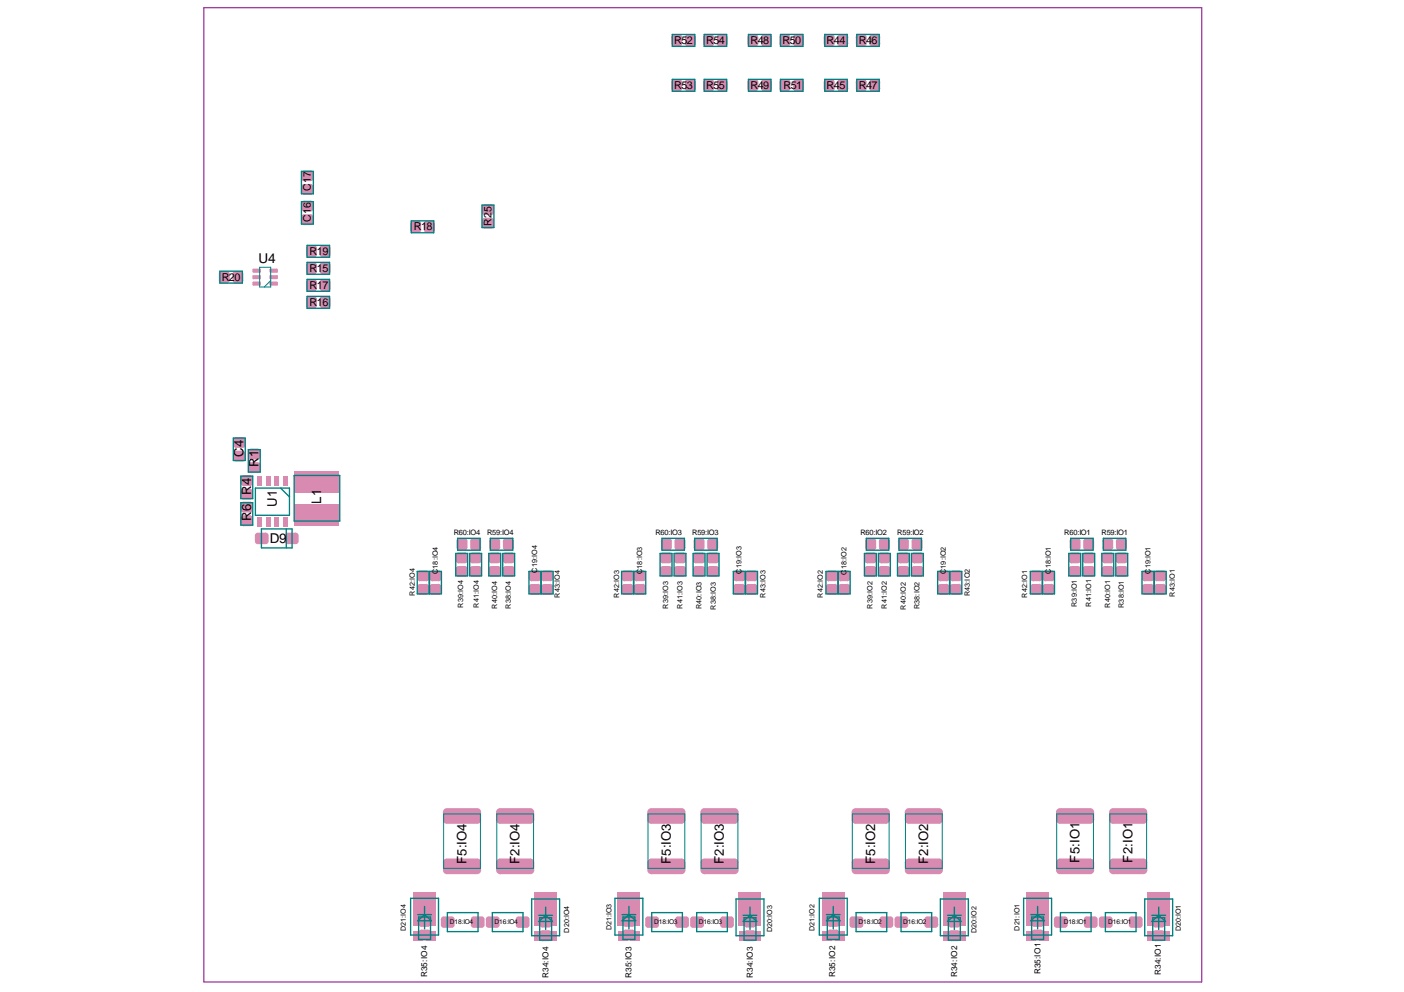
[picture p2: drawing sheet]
<svg xmlns="http://www.w3.org/2000/svg" width="297mm" height="210mm" viewBox="0 0 297 210" stroke-linecap="round" stroke-linejoin="round" font-family="sans-serif">
<defs><g id="words">
<g font-size="2.9">
<text x="54.7" y="55.7">U4</text>
<text x="57.1" y="114.8">D9</text>
</g>
<g font-size="2.8">
<text x="51.5" y="96.6" transform="rotate(-90 51.5 96.6)">C4</text>
<text x="54.7" y="98.7" transform="rotate(-90 54.7 98.7)">R1</text>
<text x="53.1" y="104.6" transform="rotate(-90 53.1 104.6)">R4</text>
<text x="58.6" y="107.3" transform="rotate(-90 58.6 107.3)">U1</text>
<text x="68" y="106.7" transform="rotate(-90 68 106.7)">L1</text>
<text x="53.1" y="110.3" transform="rotate(-90 53.1 110.3)">R6</text>
<text x="98.7" y="182.9" transform="rotate(-90 98.7 182.9)">F</text>
<text x="98.7" y="181.1" transform="rotate(-90 98.7 181.1)">5:IO4</text>
<text x="109.9" y="182.9" transform="rotate(-90 109.9 182.9)">F</text>
<text x="109.9" y="181.1" transform="rotate(-90 109.9 181.1)">2:IO4</text>
<text x="141.9" y="182.9" transform="rotate(-90 141.9 182.9)">F</text>
<text x="141.9" y="181.1" transform="rotate(-90 141.9 181.1)">5:IO3</text>
<text x="153.1" y="182.9" transform="rotate(-90 153.1 182.9)">F</text>
<text x="153.1" y="181.1" transform="rotate(-90 153.1 181.1)">2:IO3</text>
<text x="185.1" y="182.9" transform="rotate(-90 185.1 182.9)">F</text>
<text x="185.1" y="181.1" transform="rotate(-90 185.1 181.1)">5:IO2</text>
<text x="196.4" y="182.9" transform="rotate(-90 196.4 182.9)">F</text>
<text x="196.4" y="181.1" transform="rotate(-90 196.4 181.1)">2:IO2</text>
<text x="228.4" y="182.6" transform="rotate(-90 228.4 182.6)">F</text>
<text x="228.4" y="180.8" transform="rotate(-90 228.4 180.8)">5:IO1</text>
<text x="239.6" y="182.6" transform="rotate(-90 239.6 182.6)">F</text>
<text x="239.6" y="180.8" transform="rotate(-90 239.6 180.8)">2:IO1</text>
</g>
<g font-size="2.3">
<text x="142.6" y="9.3">R52</text>
<text x="149.4" y="9.3">R54</text>
<text x="158.8" y="9.3">R48</text>
<text x="165.6" y="9.3">R50</text>
<text x="174.9" y="9.3">R44</text>
<text x="181.7" y="9.3">R46</text>
<text x="142.6" y="18.8">R53</text>
<text x="149.4" y="18.8">R55</text>
<text x="158.8" y="18.8">R49</text>
<text x="165.8" y="18.8">R51</text>
<text x="174.9" y="18.8">R45</text>
<text x="181.7" y="18.8">R47</text>
<text x="65.5" y="53.9">R19</text>
<text x="87.6" y="48.7">R18</text>
<text x="46.9" y="59.4">R20</text>
<text x="65.5" y="57.5">R15</text>
<text x="65.5" y="64.7">R16</text>
<text x="65.5" y="61.1">R17</text>
</g>
<g font-size="2.2">
<text x="65.8" y="40.5" transform="rotate(-90 65.8 40.5)">C17</text>
<text x="65.8" y="46.9" transform="rotate(-90 65.8 46.9)">C16</text>
<text x="104" y="47.7" transform="rotate(-90 104 47.7)">R25</text>
</g>
<g font-size="1.7">
<text x="90.4" y="206.8" transform="rotate(-90 90.4 206.8)">R35:IO4</text>
<text x="116" y="207" transform="rotate(-90 116 207)">R34:IO4</text>
<text x="133.6" y="207" transform="rotate(-90 133.6 207)">R35:IO3</text>
<text x="159.2" y="207" transform="rotate(-90 159.2 207)">R34:IO3</text>
<text x="176.7" y="206.8" transform="rotate(-90 176.7 206.8)">R35:IO2</text>
<text x="202.5" y="206.8" transform="rotate(-90 202.5 206.8)">R34:IO2</text>
<text x="220.1" y="206.2" transform="rotate(-90 220.1 206.2)">R35:IO1</text>
<text x="245.6" y="206.3" transform="rotate(-90 245.6 206.3)">R34:IO1</text>
</g>
<g font-size="1.6">
<text x="96" y="113.3">R60:IO4</text>
<text x="103.1" y="113.3">R59:IO4</text>
<text x="138.7" y="113.1">R60:IO3</text>
<text x="146.4" y="113.1">R59:IO3</text>
<text x="182" y="113.1">R60:IO2</text>
<text x="189.8" y="113.1">R59:IO2</text>
<text x="225.1" y="113.1">R60:IO1</text>
<text x="233" y="113.1">R59:IO1</text>
</g>
<g font-size="1.5">
<text x="92.6" y="121.5" transform="rotate(-90 92.6 121.5)">C18:IO4</text>
<text x="113.7" y="121.2" transform="rotate(-90 113.7 121.2)">C19:IO4</text>
<text x="135.9" y="121.5" transform="rotate(-90 135.9 121.5)">C18:IO3</text>
<text x="156.9" y="121.4" transform="rotate(-90 156.9 121.4)">C19:IO3</text>
<text x="179.1" y="121.6" transform="rotate(-90 179.1 121.6)">C</text>
<text x="179.1" y="120.5" transform="rotate(-90 179.1 120.5)">18:IO2</text>
<text x="200.1" y="121.5" transform="rotate(-90 200.1 121.5)">C19:IO2</text>
<text x="222.3" y="121.5" transform="rotate(-90 222.3 121.5)">C18:IO1</text>
<text x="243.4" y="121.5" transform="rotate(-90 243.4 121.5)">C19:IO1</text>
<text x="87.7" y="126" transform="rotate(-90 87.7 126)">R42:IO4</text>
<text x="98" y="128.6" transform="rotate(-90 98 128.6)">R39:IO4</text>
<text x="101.3" y="128.5" transform="rotate(-90 101.3 128.5)">R41:IO4</text>
<text x="105.2" y="128.8" transform="rotate(-90 105.2 128.8)">R40:IO4</text>
<text x="108.1" y="128.8" transform="rotate(-90 108.1 128.8)">R38:IO4</text>
<text x="118.4" y="126.5" transform="rotate(-90 118.4 126.5)">R43:IO4</text>
<text x="131" y="126.5" transform="rotate(-90 131 126.5)">R42:IO3</text>
<text x="141.3" y="128.8" transform="rotate(-90 141.3 128.8)">R39:IO3</text>
<text x="144.4" y="128.8" transform="rotate(-90 144.4 128.8)">R41:IO3</text>
<text x="148.4" y="128.9" transform="rotate(-90 148.4 128.9)">R40:IO3</text>
<text x="151.4" y="129.1" transform="rotate(-90 151.4 129.1)">R38:IO3</text>
<text x="162" y="126.5" transform="rotate(-90 162 126.5)">R43:IO3</text>
<text x="174.1" y="126.5" transform="rotate(-90 174.1 126.5)">R42:IO2</text>
<text x="184.6" y="128.8" transform="rotate(-90 184.6 128.8)">R39:IO2</text>
<text x="187.6" y="128.8" transform="rotate(-90 187.6 128.8)">R41:IO2</text>
<text x="191.6" y="129.1" transform="rotate(-90 191.6 129.1)">R40:IO2</text>
<text x="194.5" y="128.9" transform="rotate(-90 194.5 128.9)">R38:IO2</text>
<text x="205.2" y="126.2" transform="rotate(-90 205.2 126.2)">R43:IO2</text>
<text x="217.3" y="126.4" transform="rotate(-90 217.3 126.4)">R42:IO1</text>
<text x="227.8" y="128.5" transform="rotate(-90 227.8 128.5)">R39:IO1</text>
<text x="230.8" y="128.4" transform="rotate(-90 230.8 128.4)">R41:IO1</text>
<text x="234.9" y="128.6" transform="rotate(-90 234.9 128.6)">R40:IO1</text>
<text x="237.8" y="128.7" transform="rotate(-90 237.8 128.7)">R38:IO1</text>
<text x="248.6" y="126.3" transform="rotate(-90 248.6 126.3)">R43:IO1</text>
<text x="85.9" y="197" transform="rotate(-90 85.9 197)">D21:IO4</text>
<text x="120.4" y="197.3" transform="rotate(-90 120.4 197.3)">D20:IO4</text>
<text x="129.4" y="196.9" transform="rotate(-90 129.4 196.9)">D21:IO3</text>
<text x="163.4" y="197.2" transform="rotate(-90 163.4 197.2)">D20:IO3</text>
<text x="172.3" y="197" transform="rotate(-90 172.3 197)">D21:IO2</text>
<text x="206.6" y="197.4" transform="rotate(-90 206.6 197.4)">D20:IO2</text>
<text x="215.7" y="196.9" transform="rotate(-90 215.7 196.9)">D21:IO1</text>
<text x="249.9" y="197.1" transform="rotate(-90 249.9 197.1)">D20:IO1</text>
</g>
<g font-size="1.4">
<text x="95.2" y="195.5">D18:IO4</text>
<text x="104.6" y="195.5">D16:IO4</text>
<text x="138.4" y="195.5">D18:IO3</text>
<text x="147.9" y="195.5">D16:IO3</text>
<text x="181.7" y="195.5">D18:IO2</text>
<text x="191.1" y="195.5">D16:IO2</text>
<text x="225" y="195.5">D18:IO1</text>
<text x="234.5" y="195.5">D16:IO1</text>
</g>
</g></defs>
<path d="M43.1 1.6h211.2v206.2h-211.2z" fill="none" stroke="#800080" stroke-width=".21"/>
<g fill="#d88ab1">
<path d="M177.2 7.9l.5-.6h1.2l.6 .6v1.3l-.6 .6h-1.2l-.5-.6z" fill-rule="evenodd"/>
<path d="M174.3 7.9l.5-.6h1.2l.6 .6v1.3l-.6 .6h-1.2l-.5-.6z" fill-rule="evenodd"/>
<path d="M144.9 7.9l.6-.6h1.1l.6 .6v1.3l-.6 .6h-1.1l-.6-.6z" fill-rule="evenodd"/>
<path d="M142 7.9l.6-.6h1.2l.5 .6v1.3l-.5 .6h-1.2l-.6-.6z" fill-rule="evenodd"/>
<path d="M59.9 100.8h.9v2h-.9z" fill-rule="evenodd"/>
<path d="M58.1 100.8h.9v2h-.9z" fill-rule="evenodd"/>
<path d="M57.2 58.2h1.4l.2 .2v.5l-.2 .2h-1.4l-.2-.2v-.5z" fill-rule="evenodd"/>
<path d="M54.5 100.8h.8v2h-.8z" fill-rule="evenodd"/>
<path d="M244.2 121.3l.6-.6h1.3l.6 .6v1.1l-.6 .6h-1.3l-.6-.6z" fill-rule="evenodd"/>
<path d="M218 121.3l.6-.6h1.3l.6 .6v1.1l-.6 .6h-1.3l-.6-.6z" fill-rule="evenodd"/>
<path d="M185.8 120.3l.6-.5h1.4l.6 .5v1.2l-.6 .6h-1.4l-.6-.6z" fill-rule="evenodd"/>
<path d="M185.8 117.5l.6-.6h1.4l.6 .6v1.1l-.6 .6h-1.4l-.6-.6z" fill-rule="evenodd"/>
<path d="M182.9 120.3l.6-.5h1.3l.6 .5v1.2l-.6 .6h-1.3l-.6-.6z" fill-rule="evenodd"/>
<path d="M182.9 117.5l.6-.6h1.3l.6 .6v1.1l-.6 .6h-1.3l-.6-.6z" fill-rule="evenodd"/>
<path d="M177.2 17.4l.5-.6h1.2l.6 .6v1.3l-.6 .6h-1.2l-.5-.6z" fill-rule="evenodd"/>
<path d="M173.9 197h2v2h-2z" fill-rule="evenodd"/>
<path d="M174.3 17.4l.5-.6h1.2l.6 .6v1.3l-.6 .6h-1.2l-.5-.6z" fill-rule="evenodd"/>
<path d="M156.3 197.1h2v2h-2z" fill-rule="evenodd"/>
<path d="M144.9 17.4l.6-.6h1.1l.6 .6v1.3l-.6 .6h-1.1l-.6-.6z" fill-rule="evenodd"/>
<path d="M142 17.4l.6-.6h1.2l.5 .6v1.3l-.5 .6h-1.2l-.6-.6z" fill-rule="evenodd"/>
<path d="M133.4 197h2v2h-2z" fill-rule="evenodd"/>
<path d="M130.7 197h2v2h-2z" fill-rule="evenodd"/>
<path d="M115.8 197.1h2v2h-2z" fill-rule="evenodd"/>
<path d="M113.1 197.1h2v2h-2z" fill-rule="evenodd"/>
<path d="M59.9 109.5h.9v2h-.9z" fill-rule="evenodd"/>
<path d="M58.1 109.5h.9v2h-.9z" fill-rule="evenodd"/>
<path d="M57.2 59.6h1.4l.2 .2v.4l-.2 .2h-1.4l-.2-.2v-.4z" fill-rule="evenodd"/>
<path d="M57 57.1l.2-.3h1.4l.2 .3v.4l-.2 .2h-1.4l-.2-.2z" fill-rule="evenodd"/>
<path d="M54.5 109.5h.8v2h-.8z" fill-rule="evenodd"/>
<path d="M50.9 104l.6-.6h1.4l.6 .6v1.1l-.6 .6h-1.4l-.6-.6z" fill-rule="evenodd"/>
<path d="M50.9 106.7l.6-.5h1.4l.6 .5v1.2l-.6 .6h-1.4l-.6-.6z" fill-rule="evenodd"/>
<path d="M50.9 109.6l.6-.6h1.4l.6 .6v1.2l-.6 .5h-1.4l-.6-.5z" fill-rule="evenodd"/>
<path d="M244.2 124.1l.6-.5h1.3l.6 .5v1.2l-.6 .6h-1.3l-.6-.6z" fill-rule="evenodd"/>
<path d="M218 124.1l.6-.5h1.3l.6 .5v1.2l-.6 .6h-1.3l-.6-.6z" fill-rule="evenodd"/>
<path d="M185.9 114.5l.6-.6h1.2l.6 .6v1.3l-.6 .6h-1.2l-.6-.6z" fill-rule="evenodd"/>
<path d="M183.1 114.5l.5-.6h1.2l.6 .6v1.3l-.6 .6h-1.2l-.5-.6z" fill-rule="evenodd"/>
<path d="M179.7 194.5l.6-.6h1.7l.6 .6v1.2l-.6 .6h-1.7l-.6-.6z" fill-rule="evenodd"/>
<path d="M50.9 101.1l.6-.6h1.4l.6 .6v1.2l-.6 .5h-1.4l-.6-.5z" fill-rule="evenodd"/>
<path d="M181 7.9l.6-.6h1.2l.6 .6v1.3l-.6 .6h-1.2l-.6-.6z" fill-rule="evenodd"/>
<path d="M183.9 7.9l.6-.6h1.2l.5 .6v1.3l-.5 .6h-1.2l-.6-.6z" fill-rule="evenodd"/>
<path d="M164.9 7.9l.6-.6h1.1l.6 .6v1.3l-.6 .6h-1.1l-.6-.6z" fill-rule="evenodd"/>
<path d="M167.8 7.9l.6-.6h1.1l.6 .6v1.3l-.6 .6h-1.1l-.6-.6z" fill-rule="evenodd"/>
<path d="M161 7.9l.6-.6h1.1l.6 .6v1.3l-.6 .6h-1.1l-.6-.6z" fill-rule="evenodd"/>
<path d="M158.1 7.9l.6-.6h1.2l.5 .6v1.3l-.5 .6h-1.2l-.6-.6z" fill-rule="evenodd"/>
<path d="M148.8 7.9l.5-.6h1.2l.6 .6v1.3l-.6 .6h-1.2l-.5-.6z" fill-rule="evenodd"/>
<path d="M60.3 113.3l.6-.6h1.7l.6 .6v1.2l-.6 .6h-1.7l-.6-.6z" fill-rule="evenodd"/>
<path d="M63.8 45.9l.6-.6h1.3l.6 .6v1.2l-.6 .5h-1.3l-.6-.5z" fill-rule="evenodd"/>
<path d="M63.8 43l.6-.5h1.3l.6 .5v1.2l-.6 .6h-1.3l-.6-.6z" fill-rule="evenodd"/>
<path d="M53.9 113.3l.6-.6h1.7l.6 .6v1.2l-.6 .6h-1.7l-.6-.6z" fill-rule="evenodd"/>
<path d="M56.3 100.8h.9v2h-.9z" fill-rule="evenodd"/>
<path d="M49.4 95.9l.5-.5h1.4l.6 .5v1.2l-.6 .6h-1.4l-.5-.6z" fill-rule="evenodd"/>
<path d="M52.5 95.5l.6-.6h1.4l.6 .6v1.2l-.6 .5h-1.4l-.6-.5z" fill-rule="evenodd"/>
<path d="M49.4 93.1l.5-.6h1.4l.6 .6v1.1l-.6 .6h-1.4l-.5-.6z" fill-rule="evenodd"/>
<path d="M53.6 58.2h1.4l.2 .2v.5l-.2 .2h-1.4l-.2-.2v-.5z" fill-rule="evenodd"/>
<path d="M242.8 197.1h2v2h-2z" fill-rule="evenodd"/>
<path d="M236.1 117.5l.5-.6h1.4l.6 .6v1.1l-.6 .6h-1.4l-.5-.6z" fill-rule="evenodd"/>
<path d="M236.1 120.3l.5-.5h1.4l.6 .5v1.2l-.6 .6h-1.4l-.5-.6z" fill-rule="evenodd"/>
<path d="M241.6 121.3l.6-.6h1.4l.5 .6v1.1l-.5 .6h-1.4l-.6-.6z" fill-rule="evenodd"/>
<path d="M226.1 117.5l.6-.6h1.4l.5 .6v1.1l-.5 .6h-1.4l-.6-.6z" fill-rule="evenodd"/>
<path d="M226.1 120.3l.6-.5h1.4l.5 .5v1.2l-.5 .6h-1.4l-.6-.6z" fill-rule="evenodd"/>
<path d="M229.1 117.5l.5-.6h1.4l.6 .6v1.1l-.6 .6h-1.4l-.5-.6z" fill-rule="evenodd"/>
<path d="M229.1 120.3l.5-.5h1.4l.6 .5v1.2l-.6 .6h-1.4l-.5-.6z" fill-rule="evenodd"/>
<path d="M218.3 197.3l.5-.6h1.4l.6 .6v1.1l-.6 .6h-1.4l-.5-.6z" fill-rule="evenodd"/>
<path d="M219.9 197h2v2h-2z" fill-rule="evenodd"/>
<path d="M217.2 197h2v2h-2z" fill-rule="evenodd"/>
<path d="M217.1 188.8h4.8v7h-4.8z" fill-rule="evenodd"/>
<path d="M200.6 197.4l.6-.6h1.4l.6 .6v1.2l-.6 .5h-1.4l-.6-.5z" fill-rule="evenodd"/>
<path d="M199.6 197.1h2v2h-2z" fill-rule="evenodd"/>
<path d="M202.3 197.1h2v2h-2z" fill-rule="evenodd"/>
<path d="M201 121.3l.5-.6h1.4l.6 .6v1.1l-.6 .6h-1.4l-.5-.6z" fill-rule="evenodd"/>
<path d="M192.8 120.3l.6-.5h1.4l.5 .5v1.2l-.5 .6h-1.4l-.6-.6z" fill-rule="evenodd"/>
<path d="M192.8 117.5l.6-.6h1.4l.5 .6v1.1l-.5 .6h-1.4l-.6-.6z" fill-rule="evenodd"/>
<path d="M189.9 120.3l.6-.5h1.3l.6 .5v1.2l-.6 .6h-1.3l-.6-.6z" fill-rule="evenodd"/>
<path d="M189.9 117.5l.6-.6h1.3l.6 .6v1.1l-.6 .6h-1.3l-.6-.6z" fill-rule="evenodd"/>
<path d="M176.6 197h2v2h-2z" fill-rule="evenodd"/>
<path d="M177.3 121.3l.6-.6h1.4l.6 .6v1.1l-.6 .6h-1.4l-.6-.6z" fill-rule="evenodd"/>
<path d="M181 17.4l.6-.6h1.2l.6 .6v1.3l-.6 .6h-1.2l-.6-.6z" fill-rule="evenodd"/>
<path d="M183.9 17.4l.6-.6h1.2l.5 .6v1.3l-.5 .6h-1.2l-.6-.6z" fill-rule="evenodd"/>
<path d="M164.9 17.4l.6-.6h1.1l.6 .6v1.3l-.6 .6h-1.1l-.6-.6z" fill-rule="evenodd"/>
<path d="M167.8 17.4l.6-.6h1.1l.6 .6v1.3l-.6 .6h-1.1l-.6-.6z" fill-rule="evenodd"/>
<path d="M157.4 197.4l.6-.6h1.4l.5 .6v1.2l-.5 .5h-1.4l-.6-.5z" fill-rule="evenodd"/>
<path d="M159 197.1h2v2h-2z" fill-rule="evenodd"/>
<path d="M157.7 121.3l.6-.6h1.4l.6 .6v1.1l-.6 .6h-1.4l-.6-.6z" fill-rule="evenodd"/>
<path d="M155.1 121.3l.6-.6h1.4l.6 .6v1.1l-.6 .6h-1.4l-.6-.6z" fill-rule="evenodd"/>
<path d="M161 17.4l.6-.6h1.1l.6 .6v1.3l-.6 .6h-1.1l-.6-.6z" fill-rule="evenodd"/>
<path d="M158.1 17.4l.6-.6h1.2l.5 .6v1.3l-.5 .6h-1.2l-.6-.6z" fill-rule="evenodd"/>
<path d="M146.6 120.3l.6-.5h1.4l.6 .5v1.2l-.6 .6h-1.4l-.6-.6z" fill-rule="evenodd"/>
<path d="M146.6 117.5l.6-.6h1.4l.6 .6v1.1l-.6 .6h-1.4l-.6-.6z" fill-rule="evenodd"/>
<path d="M142.6 120.3l.6-.5h1.4l.5 .5v1.2l-.5 .6h-1.4l-.6-.6z" fill-rule="evenodd"/>
<path d="M142.6 117.5l.6-.6h1.4l.5 .6v1.1l-.5 .6h-1.4l-.6-.6z" fill-rule="evenodd"/>
<path d="M148.8 17.4l.5-.6h1.2l.6 .6v1.3l-.6 .6h-1.2l-.5-.6z" fill-rule="evenodd"/>
<path d="M131.8 197.3l.6-.6h1.3l.6 .6v1.1l-.6 .6h-1.3l-.6-.6z" fill-rule="evenodd"/>
<path d="M130.6 188.8h4.9v7h-4.9z" fill-rule="evenodd"/>
<path d="M131.5 121.3l.6-.6h1.4l.5 .6v1.1l-.5 .6h-1.4l-.6-.6z" fill-rule="evenodd"/>
<path d="M134.1 121.3l.6-.6h1.3l.6 .6v1.1l-.6 .6h-1.3l-.6-.6z" fill-rule="evenodd"/>
<path d="M114.2 197.4l.6-.6h1.3l.6 .6v1.2l-.6 .5h-1.3l-.6-.5z" fill-rule="evenodd"/>
<path d="M106.4 120.3l.5-.5h1.4l.6 .5v1.2l-.6 .6h-1.4l-.5-.6z" fill-rule="evenodd"/>
<path d="M106.4 117.5l.5-.6h1.4l.6 .6v1.1l-.6 .6h-1.4l-.5-.6z" fill-rule="evenodd"/>
<path d="M111.9 121.3l.6-.6h1.4l.5 .6v1.1l-.5 .6h-1.4l-.6-.6z" fill-rule="evenodd"/>
<path d="M96.4 120.3l.6-.5h1.4l.5 .5v1.2l-.5 .6h-1.4l-.6-.6z" fill-rule="evenodd"/>
<path d="M96.4 117.5l.6-.6h1.4l.5 .6v1.1l-.5 .6h-1.4l-.6-.6z" fill-rule="evenodd"/>
<path d="M99.4 120.3l.5-.5h1.4l.6 .5v1.2l-.6 .6h-1.4l-.5-.6z" fill-rule="evenodd"/>
<path d="M99.4 117.5l.5-.6h1.4l.6 .6v1.1l-.6 .6h-1.4l-.5-.6z" fill-rule="evenodd"/>
<path d="M102 46.6l.6-.5h1.3l.6 .5v1.2l-.6 .6h-1.3l-.6-.6z" fill-rule="evenodd"/>
<path d="M88.6 197.3l.5-.6h1.4l.6 .6v1.1l-.6 .6h-1.4l-.5-.6z" fill-rule="evenodd"/>
<path d="M87.5 197h2v2h-2z" fill-rule="evenodd"/>
<path d="M90.2 197h2v2h-2z" fill-rule="evenodd"/>
<path d="M87.4 188.8h4.8v7h-4.8z" fill-rule="evenodd"/>
<path d="M88.3 121.3l.6-.6h1.3l.6 .6v1.1l-.6 .6h-1.3l-.6-.6z" fill-rule="evenodd"/>
<path d="M86.8 47.3l.6-.6h1.1l.6 .6v1.4l-.6 .6h-1.1l-.6-.6z" fill-rule="evenodd"/>
<path d="M89.7 47.3l.6-.6h1.1l.6 .6v1.4l-.6 .6h-1.1l-.6-.6z" fill-rule="evenodd"/>
<path d="M64.7 56.1l.6-.6h1.2l.6 .6v1.4l-.6 .5h-1.2l-.6-.5z" fill-rule="evenodd"/>
<path d="M64.7 63.3l.6-.6h1.2l.6 .6v1.4l-.6 .5h-1.2l-.6-.5z" fill-rule="evenodd"/>
<path d="M64.7 59.7l.6-.6h1.2l.6 .6v1.4l-.6 .5h-1.2l-.6-.5z" fill-rule="evenodd"/>
<path d="M64.7 52.5l.6-.6h1.2l.6 .6v1.4l-.6 .5h-1.2l-.6-.5z" fill-rule="evenodd"/>
<path d="M63.8 39.5l.6-.6h1.3l.6 .6v1.2l-.6 .5h-1.3l-.6-.5z" fill-rule="evenodd"/>
<path d="M63.8 36.6l.6-.6h1.3l.6 .6v1.2l-.6 .5h-1.3l-.6-.5z" fill-rule="evenodd"/>
<path d="M56.3 109.5h.9v2h-.9z" fill-rule="evenodd"/>
<path d="M52.5 98.4l.6-.6h1.4l.6 .6v1.1l-.6 .6h-1.4l-.6-.6z" fill-rule="evenodd"/>
<path d="M53.4 57.1l.2-.3h1.4l.2 .3v.4l-.2 .2h-1.4l-.2-.2z" fill-rule="evenodd"/>
<path d="M53.6 59.6h1.4l.2 .2v.4l-.2 .2h-1.4l-.2-.2v-.4z" fill-rule="evenodd"/>
<path d="M49.2 58l.6-.6h1.1l.6 .6v1.3l-.6 .6h-1.1l-.6-.6z" fill-rule="evenodd"/>
<path d="M238.8 194.5l.6-.6h1.7l.6 .6v1.2l-.6 .6h-1.7l-.6-.6z" fill-rule="evenodd"/>
<path d="M234.7 182.5l.8-.8h6.4l.8 .8v1.6l-.8 .9h-6.4l-.8-.9z" fill-rule="evenodd"/>
<path d="M234.7 171.8l.8-.8h6.4l.8 .8v1.7l-.8 .8h-6.4l-.8-.8z" fill-rule="evenodd"/>
<path d="M236.1 114.5l.6-.6h1.1l.6 .6v1.3l-.6 .6h-1.1l-.6-.6z" fill-rule="evenodd"/>
<path d="M241.6 124.1l.6-.5h1.4l.5 .5v1.2l-.5 .6h-1.4l-.6-.6z" fill-rule="evenodd"/>
<path d="M229.3 194.5l.6-.6h1.7l.6 .6v1.2l-.6 .6h-1.7l-.6-.6z" fill-rule="evenodd"/>
<path d="M223 194.5l.6-.6h1.7l.6 .6v1.2l-.6 .6h-1.7l-.6-.6z" fill-rule="evenodd"/>
<path d="M223.4 182.5l.8-.8h6.5l.8 .8v1.6l-.8 .9h-6.5l-.8-.9z" fill-rule="evenodd"/>
<path d="M223.4 171.8l.8-.8h6.5l.8 .8v1.7l-.8 .8h-6.5l-.8-.8z" fill-rule="evenodd"/>
<path d="M229.2 114.5l.6-.6h1.1l.6 .6v1.3l-.6 .6h-1.1l-.6-.6z" fill-rule="evenodd"/>
<path d="M226.3 114.5l.6-.6h1.1l.6 .6v1.3l-.6 .6h-1.1l-.6-.6z" fill-rule="evenodd"/>
<path d="M218.3 194.4l.5-.6h1.4l.6 .6v1.1l-.6 .6h-1.4l-.5-.6z" fill-rule="evenodd"/>
<path d="M200.6 194.5l.6-.5h1.4l.6 .5v1.2l-.6 .6h-1.4l-.6-.6z" fill-rule="evenodd"/>
<path d="M199.5 188.9h4.8v7h-4.8z" fill-rule="evenodd"/>
<path d="M201 124.1l.5-.5h1.4l.6 .5v1.2l-.6 .6h-1.4l-.5-.6z" fill-rule="evenodd"/>
<path d="M195.6 194.5l.6-.6h1.7l.6 .6v1.2l-.6 .6h-1.7l-.6-.6z" fill-rule="evenodd"/>
<path d="M189.2 194.5l.7-.6h1.7l.6 .6v1.2l-.6 .6h-1.7l-.7-.6z" fill-rule="evenodd"/>
<path d="M192.9 114.5l.5-.6h1.2l.6 .6v1.3l-.6 .6h-1.2l-.5-.6z" fill-rule="evenodd"/>
<path d="M190 114.5l.6-.6h1.1l.6 .6v1.3l-.6 .6h-1.1l-.6-.6z" fill-rule="evenodd"/>
<path d="M177.3 124.1l.6-.5h1.4l.6 .5v1.2l-.6 .6h-1.4l-.6-.6z" fill-rule="evenodd"/>
<path d="M152.4 194.5l.6-.6h1.7l.6 .6v1.2l-.6 .6h-1.7l-.6-.6z" fill-rule="evenodd"/>
<path d="M157.4 194.5l.6-.5h1.4l.5 .5v1.2l-.5 .6h-1.4l-.6-.6z" fill-rule="evenodd"/>
<path d="M156.3 188.9h4.8v7h-4.8z" fill-rule="evenodd"/>
<path d="M157.7 124.1l.6-.5h1.4l.6 .5v1.2l-.6 .6h-1.4l-.6-.6z" fill-rule="evenodd"/>
<path d="M155.1 124.1l.6-.5h1.4l.6 .5v1.2l-.6 .6h-1.4l-.6-.6z" fill-rule="evenodd"/>
<path d="M146 194.5l.6-.6h1.7l.6 .6v1.2l-.6 .6h-1.7l-.6-.6z" fill-rule="evenodd"/>
<path d="M142.8 194.5l.6-.6h1.7l.7 .6v1.2l-.7 .6h-1.7l-.6-.6z" fill-rule="evenodd"/>
<path d="M146.7 114.5l.6-.6h1.2l.6 .6v1.3l-.6 .6h-1.2l-.6-.6z" fill-rule="evenodd"/>
<path d="M142.7 114.5l.6-.6h1.1l.6 .6v1.3l-.6 .6h-1.1l-.6-.6z" fill-rule="evenodd"/>
<path d="M136.5 194.5l.6-.6h1.7l.6 .6v1.2l-.6 .6h-1.7l-.6-.6z" fill-rule="evenodd"/>
<path d="M131.8 194.4l.6-.6h1.3l.6 .6v1.1l-.6 .6h-1.3l-.6-.6z" fill-rule="evenodd"/>
<path d="M131.5 124.1l.6-.5h1.4l.5 .5v1.2l-.5 .6h-1.4l-.6-.6z" fill-rule="evenodd"/>
<path d="M134.1 124.1l.6-.5h1.3l.6 .5v1.2l-.6 .6h-1.3l-.6-.6z" fill-rule="evenodd"/>
<path d="M109.1 194.5l.6-.6h1.7l.6 .6v1.2l-.6 .6h-1.7l-.6-.6z" fill-rule="evenodd"/>
<path d="M114.2 194.5l.6-.5h1.3l.6 .5v1.2l-.6 .6h-1.3l-.6-.6z" fill-rule="evenodd"/>
<path d="M106.4 114.5l.6-.6h1.1l.6 .6v1.3l-.6 .6h-1.1l-.6-.6z" fill-rule="evenodd"/>
<path d="M111.9 124.1l.6-.5h1.4l.5 .5v1.2l-.5 .6h-1.4l-.6-.6z" fill-rule="evenodd"/>
<path d="M99.6 194.5l.6-.6h1.7l.6 .6v1.2l-.6 .6h-1.7l-.6-.6z" fill-rule="evenodd"/>
<path d="M93.7 182.5l.8-.8h6.5l.8 .8v1.6l-.8 .9h-6.5l-.8-.9z" fill-rule="evenodd"/>
<path d="M93.7 171.8l.8-.8h6.5l.8 .8v1.7l-.8 .8h-6.5l-.8-.8z" fill-rule="evenodd"/>
<path d="M96.6 114.5l.6-.6h1.1l.6 .6v1.3l-.6 .6h-1.1l-.6-.6z" fill-rule="evenodd"/>
<path d="M99.5 114.5l.6-.6h1.1l.6 .6v1.3l-.6 .6h-1.1l-.6-.6z" fill-rule="evenodd"/>
<path d="M102 43.8l.6-.6h1.3l.6 .6v1.1l-.6 .6h-1.3l-.6-.6z" fill-rule="evenodd"/>
<path d="M88.6 194.4l.5-.6h1.4l.6 .6v1.1l-.6 .6h-1.4l-.5-.6z" fill-rule="evenodd"/>
<path d="M88.3 124.1l.6-.5h1.3l.6 .5v1.2l-.6 .6h-1.3l-.6-.6z" fill-rule="evenodd"/>
<path d="M151.6 7.9l.6-.6h1.2l.6 .6v1.3l-.6 .6h-1.2l-.6-.6z" fill-rule="evenodd"/>
<path d="M243.9 197.4l.6-.6h1.3l.6 .6v1.2l-.6 .5h-1.3l-.6-.5z" fill-rule="evenodd"/>
<path d="M245.5 197.1h2v2h-2z" fill-rule="evenodd"/>
<path d="M233.1 117.5l.6-.6h1.4l.5 .6v1.1l-.5 .6h-1.4l-.6-.6z" fill-rule="evenodd"/>
<path d="M233.1 120.3l.6-.5h1.4l.5 .5v1.2l-.5 .6h-1.4l-.6-.6z" fill-rule="evenodd"/>
<path d="M220.6 121.3l.5-.6h1.4l.6 .6v1.1l-.6 .6h-1.4l-.5-.6z" fill-rule="evenodd"/>
<path d="M198.4 121.3l.6-.6h1.3l.6 .6v1.1l-.6 .6h-1.3l-.6-.6z" fill-rule="evenodd"/>
<path d="M175 197.3l.6-.6h1.4l.6 .6v1.1l-.6 .6h-1.4l-.6-.6z" fill-rule="evenodd"/>
<path d="M173.9 188.8h4.8v7h-4.8z" fill-rule="evenodd"/>
<path d="M149.6 120.3l.6-.5h1.3l.6 .5v1.2l-.6 .6h-1.3l-.6-.6z" fill-rule="evenodd"/>
<path d="M149.6 117.5l.6-.6h1.3l.6 .6v1.1l-.6 .6h-1.3l-.6-.6z" fill-rule="evenodd"/>
<path d="M139.7 120.3l.5-.5h1.4l.6 .5v1.2l-.6 .6h-1.4l-.5-.6z" fill-rule="evenodd"/>
<path d="M139.7 117.5l.5-.6h1.4l.6 .6v1.1l-.6 .6h-1.4l-.5-.6z" fill-rule="evenodd"/>
<path d="M174.7 121.3l.6-.6h1.4l.6 .6v1.1l-.6 .6h-1.4l-.6-.6z" fill-rule="evenodd"/>
<path d="M151.6 17.4l.6-.6h1.2l.6 .6v1.3l-.6 .6h-1.2l-.6-.6z" fill-rule="evenodd"/>
<path d="M103.4 120.3l.6-.5h1.4l.5 .5v1.2l-.5 .6h-1.4l-.6-.6z" fill-rule="evenodd"/>
<path d="M103.4 117.5l.6-.6h1.4l.5 .6v1.1l-.5 .6h-1.4l-.6-.6z" fill-rule="evenodd"/>
<path d="M114.5 121.3l.6-.6h1.3l.6 .6v1.1l-.6 .6h-1.3l-.6-.6z" fill-rule="evenodd"/>
<path d="M90.9 121.3l.5-.6h1.4l.6 .6v1.1l-.6 .6h-1.4l-.5-.6z" fill-rule="evenodd"/>
<path d="M62.3 106.6h9.5v4.6h-9.5z" fill-rule="evenodd"/>
<path d="M67.6 56.1l.6-.6h1.2l.5 .6v1.4l-.5 .5h-1.2l-.6-.5z" fill-rule="evenodd"/>
<path d="M67.6 63.3l.6-.6h1.2l.5 .6v1.4l-.5 .5h-1.2l-.6-.5z" fill-rule="evenodd"/>
<path d="M67.6 59.7l.6-.6h1.2l.5 .6v1.4l-.5 .5h-1.2l-.6-.5z" fill-rule="evenodd"/>
<path d="M46.3 58l.6-.6h1.1l.6 .6v1.3l-.6 .6h-1.1l-.6-.6z" fill-rule="evenodd"/>
<path d="M67.6 52.5l.6-.6h1.2l.5 .6v1.4l-.5 .5h-1.2l-.6-.5z" fill-rule="evenodd"/>
<path d="M232.5 194.5l.6-.6h1.7l.6 .6v1.2l-.6 .6h-1.7l-.6-.6z" fill-rule="evenodd"/>
<path d="M243.9 194.5l.6-.5h1.3l.6 .5v1.2l-.6 .6h-1.3l-.6-.6z" fill-rule="evenodd"/>
<path d="M242.7 188.9h4.9v7h-4.9z" fill-rule="evenodd"/>
<path d="M233.2 114.5l.6-.6h1.1l.6 .6v1.3l-.6 .6h-1.1l-.6-.6z" fill-rule="evenodd"/>
<path d="M186.1 194.5l.6-.6h1.7l.6 .6v1.2l-.6 .6h-1.7l-.6-.6z" fill-rule="evenodd"/>
<path d="M191.4 182.5l.9-.8h6.4l.8 .8v1.6l-.8 .9h-6.4l-.9-.9z" fill-rule="evenodd"/>
<path d="M191.4 171.8l.9-.8h6.4l.8 .8v1.7l-.8 .8h-6.4l-.9-.8z" fill-rule="evenodd"/>
<path d="M220.6 124.1l.5-.5h1.4l.6 .5v1.2l-.6 .6h-1.4l-.5-.6z" fill-rule="evenodd"/>
<path d="M198.4 124.1l.6-.5h1.3l.6 .5v1.2l-.6 .6h-1.3l-.6-.6z" fill-rule="evenodd"/>
<path d="M148.2 182.5l.8-.8h6.4l.9 .8v1.6l-.9 .9h-6.4l-.8-.9z" fill-rule="evenodd"/>
<path d="M136.9 182.5l.9-.8h6.4l.8 .8v1.6l-.8 .9h-6.4l-.9-.9z" fill-rule="evenodd"/>
<path d="M175 194.4l.6-.6h1.4l.6 .6v1.1l-.6 .6h-1.4l-.6-.6z" fill-rule="evenodd"/>
<path d="M148.2 171.8l.8-.8h6.4l.9 .8v1.7l-.9 .8h-6.4l-.8-.8z" fill-rule="evenodd"/>
<path d="M136.9 171.8l.9-.8h6.4l.8 .8v1.7l-.8 .8h-6.4l-.9-.8z" fill-rule="evenodd"/>
<path d="M174.7 124.1l.6-.5h1.4l.6 .5v1.2l-.6 .6h-1.4l-.6-.6z" fill-rule="evenodd"/>
<path d="M149.6 114.5l.6-.6h1.2l.5 .6v1.3l-.5 .6h-1.2l-.6-.6z" fill-rule="evenodd"/>
<path d="M139.8 114.5l.6-.6h1.2l.5 .6v1.3l-.5 .6h-1.2l-.6-.6z" fill-rule="evenodd"/>
<path d="M102.8 194.5l.6-.6h1.7l.6 .6v1.2l-.6 .6h-1.7l-.6-.6z" fill-rule="evenodd"/>
<path d="M93.3 194.5l.6-.6h1.7l.6 .6v1.2l-.6 .6h-1.7l-.6-.6z" fill-rule="evenodd"/>
<path d="M105 182.5l.8-.8h6.4l.8 .8v1.6l-.8 .9h-6.4l-.8-.9z" fill-rule="evenodd"/>
<path d="M113 188.9h4.9v7h-4.9z" fill-rule="evenodd"/>
<path d="M105 171.8l.8-.8h6.4l.8 .8v1.7l-.8 .8h-6.4l-.8-.8z" fill-rule="evenodd"/>
<path d="M114.5 124.1l.6-.5h1.3l.6 .5v1.2l-.6 .6h-1.3l-.6-.6z" fill-rule="evenodd"/>
<path d="M103.5 114.5l.6-.6h1.1l.6 .6v1.3l-.6 .6h-1.1l-.6-.6z" fill-rule="evenodd"/>
<path d="M90.9 124.1l.5-.5h1.4l.6 .5v1.2l-.6 .6h-1.4l-.5-.6z" fill-rule="evenodd"/>
<path d="M62.3 99.7h9.5v4.6h-9.5z" fill-rule="evenodd"/>
<path d="M180.2 182.5l.8-.8h6.4l.9 .8v1.6l-.9 .9h-6.4l-.8-.9z" fill-rule="evenodd"/>
<path d="M180.2 171.8l.8-.8h6.4l.9 .8v1.7l-.9 .8h-6.4l-.8-.8z" fill-rule="evenodd"/>
</g>
<g fill="#d88ab1">
<path d="M177.7 9.2v.6zM177.2 9.2h.5v.6a.58 .58 0 0 1-.5-.6z"/>
<path d="M178.9 9.2h.6zM178.9 9.2h.6a.58 .58 0 0 1-.6 .6z"/>
<path d="M178.9 7.3v.6zM178.9 7.3a.58 .58 0 0 1 .6 .6h-.6z"/>
<path d="M177.2 7.9h.5zM177.3 7.5l.4-.2v.6h-.5z"/>
<path d="M176 7.3v.6zM176 7.3a.58 .58 0 0 1 .6 .6h-.6z"/>
<path d="M174.3 7.9h.5zM174.4 7.5l.4-.2v.6h-.5z"/>
<path d="M174.8 9.2v.6zM174.3 9.2h.5v.6a.58 .58 0 0 1-.5-.6z"/>
<path d="M176 9.2h.6zM176 9.2h.6a.58 .58 0 0 1-.6 .6z"/>
<path d="M145.5 9.2v.6zM144.9 9.2h.6v.6a.58 .58 0 0 1-.6-.6z"/>
<path d="M146.6 9.2h.6zM146.6 9.2h.6a.58 .58 0 0 1-.6 .6z"/>
<path d="M146.6 7.3v.6zM146.6 7.3a.58 .58 0 0 1 .6 .6h-.6z"/>
<path d="M144.9 7.9h.6zM145.1 7.5l.4-.2v.6h-.6z"/>
<path d="M143.8 7.3v.6zM143.8 7.3a.58 .58 0 0 1 .5 .6h-.5z"/>
<path d="M142 7.9h.6zM142.2 7.5l.4-.2v.6h-.6z"/>
<path d="M142.6 9.2v.6zM142 9.2h.6v.6a.58 .58 0 0 1-.6-.6z"/>
<path d="M143.8 9.2h.5zM143.8 9.2h.5a.58 .58 0 0 1-.5 .6z"/>
<path d="M57.2 58.9v.2zM57 58.9h.2v.2z"/>
<path d="M58.6 58.9h.2zM58.6 58.9h.2l-.2 .2z"/>
<path d="M58.6 58.2v.2zM58.6 58.2l.2 .2h-.2z"/>
<path d="M57 58.4h.2zM57.1 58.3l.1-.1v.2h-.2z"/>
<path d="M246.1 122.4h.6zM246.1 122.4h.6a.58 .58 0 0 1-.6 .6z"/>
<path d="M246.1 120.7v.6zM246.1 120.7a.58 .58 0 0 1 .6 .6h-.6z"/>
<path d="M244.2 121.3h.6zM244.4 120.9l.4-.2v.6h-.6z"/>
<path d="M244.8 122.4v.6zM244.2 122.4h.6v.6a.58 .58 0 0 1-.6-.6z"/>
<path d="M219.9 122.4h.6zM219.9 122.4h.6a.58 .58 0 0 1-.6 .6z"/>
<path d="M219.9 120.7v.6zM219.9 120.7a.58 .58 0 0 1 .6 .6h-.6z"/>
<path d="M218 121.3h.6zM218.1 120.9l.5-.2v.6h-.6z"/>
<path d="M218.6 122.4v.6zM218 122.4h.6v.6a.58 .58 0 0 1-.6-.6z"/>
<path d="M185.8 120.3h.6zM186 119.9l.4-.1v.5h-.6z"/>
<path d="M186.4 121.5v.6zM185.8 121.5h.6v.6a.58 .58 0 0 1-.6-.6z"/>
<path d="M187.8 121.5h.6zM187.8 121.5h.6a.58 .58 0 0 1-.6 .6z"/>
<path d="M187.8 119.8v.5zM187.8 119.8a.58 .58 0 0 1 .6 .5h-.6z"/>
<path d="M187.8 118.6h.6zM187.8 118.6h.6a.58 .58 0 0 1-.6 .6z"/>
<path d="M187.8 116.9v.6zM187.8 116.9a.58 .58 0 0 1 .6 .6h-.6z"/>
<path d="M185.8 117.5h.6zM186 117.1l.4-.2v.6h-.6z"/>
<path d="M186.4 118.6v.6zM185.8 118.6h.6v.6a.58 .58 0 0 1-.6-.6z"/>
<path d="M182.9 120.3h.6zM183.1 119.9l.4-.1v.5h-.6z"/>
<path d="M183.5 121.5v.6zM182.9 121.5h.6v.6a.58 .58 0 0 1-.6-.6z"/>
<path d="M184.8 121.5h.6zM184.8 121.5h.6a.58 .58 0 0 1-.6 .6z"/>
<path d="M184.8 119.8v.5zM184.8 119.8a.58 .58 0 0 1 .6 .5h-.6z"/>
<path d="M184.8 118.6h.6zM184.8 118.6h.6a.58 .58 0 0 1-.6 .6z"/>
<path d="M184.8 116.9v.6zM184.8 116.9a.58 .58 0 0 1 .6 .6h-.6z"/>
<path d="M182.9 117.5h.6zM183.1 117.1l.4-.2v.6h-.6z"/>
<path d="M183.5 118.6v.6zM182.9 118.6h.6v.6a.58 .58 0 0 1-.6-.6z"/>
<path d="M177.7 18.7v.6zM177.2 18.7h.5v.6a.58 .58 0 0 1-.5-.6z"/>
<path d="M178.9 18.7h.6zM178.9 18.7h.6a.58 .58 0 0 1-.6 .6z"/>
<path d="M178.9 16.8v.6zM178.9 16.8a.58 .58 0 0 1 .6 .6h-.6z"/>
<path d="M177.2 17.4h.5zM177.3 17l.4-.2v.6h-.5z"/>
<path d="M176 16.8v.6zM176 16.8a.58 .58 0 0 1 .6 .6h-.6z"/>
<path d="M174.3 17.4h.5zM174.4 17l.4-.2v.6h-.5z"/>
<path d="M174.8 18.7v.6zM174.3 18.7h.5v.6a.58 .58 0 0 1-.5-.6z"/>
<path d="M176 18.7h.6zM176 18.7h.6a.58 .58 0 0 1-.6 .6z"/>
<path d="M145.5 18.7v.6zM144.9 18.7h.6v.6a.58 .58 0 0 1-.6-.6z"/>
<path d="M146.6 18.7h.6zM146.6 18.7h.6a.58 .58 0 0 1-.6 .6z"/>
<path d="M146.6 16.8v.6zM146.6 16.8a.58 .58 0 0 1 .6 .6h-.6z"/>
<path d="M144.9 17.4h.6zM145.1 17l.4-.2v.6h-.6z"/>
<path d="M143.8 16.8v.6zM143.8 16.8a.58 .58 0 0 1 .5 .6h-.5z"/>
<path d="M142 17.4h.6zM142.2 17l.4-.2v.6h-.6z"/>
<path d="M142.6 18.7v.6zM142 18.7h.6v.6a.58 .58 0 0 1-.6-.6z"/>
<path d="M143.8 18.7h.5zM143.8 18.7h.5a.58 .58 0 0 1-.5 .6z"/>
<path d="M57.2 60.2v.2zM57 60.2h.2v.2z"/>
<path d="M58.6 60.2h.2zM58.6 60.2h.2l-.2 .2z"/>
<path d="M58.6 59.6v.2zM58.6 59.6l.2 .2h-.2z"/>
<path d="M57 59.8h.2zM57.1 59.6h.1v.2h-.2z"/>
<path d="M57.2 57.5v.2zM57 57.5h.2v.2z"/>
<path d="M58.6 57.5h.2zM58.6 57.5h.2l-.2 .2z"/>
<path d="M58.6 56.8v.3zM58.6 56.8l.2 .3h-.2z"/>
<path d="M57 57.1h.2zM57.1 56.9l.1-.1v.3h-.2z"/>
<path d="M50.9 104h.6zM51.1 103.6l.4-.2v.6h-.6z"/>
<path d="M51.5 105.1v.6zM50.9 105.1h.6v.6a.58 .58 0 0 1-.6-.6z"/>
<path d="M52.9 105.1h.6zM52.9 105.1h.6a.58 .58 0 0 1-.6 .6z"/>
<path d="M52.9 103.4v.6zM52.9 103.4a.58 .58 0 0 1 .6 .6h-.6z"/>
<path d="M52.9 107.9h.6zM52.9 107.9h.6a.58 .58 0 0 1-.6 .6z"/>
<path d="M52.9 106.2v.5zM52.9 106.2a.58 .58 0 0 1 .6 .5h-.6z"/>
<path d="M50.9 106.7h.6zM51.1 106.3l.4-.1v.5h-.6z"/>
<path d="M51.5 107.9v.6zM50.9 107.9h.6v.6a.58 .58 0 0 1-.6-.6z"/>
<path d="M50.9 109.6h.6zM51.1 109.2l.4-.2v.6h-.6z"/>
<path d="M51.5 110.8v.5zM50.9 110.8h.6v.5a.58 .58 0 0 1-.6-.5z"/>
<path d="M52.9 110.8h.6zM52.9 110.8h.6a.58 .58 0 0 1-.6 .5z"/>
<path d="M52.9 109v.6zM52.9 109a.58 .58 0 0 1 .6 .6h-.6z"/>
<path d="M244.2 124.1h.6zM244.4 123.7l.4-.1v.5h-.6z"/>
<path d="M244.8 125.3v.6zM244.2 125.3h.6v.6a.58 .58 0 0 1-.6-.6z"/>
<path d="M246.1 125.3h.6zM246.1 125.3h.6a.58 .58 0 0 1-.6 .6z"/>
<path d="M246.1 123.6v.5zM246.1 123.6a.58 .58 0 0 1 .6 .5h-.6z"/>
<path d="M218 124.1h.6zM218.1 123.7l.5-.1v.5h-.6z"/>
<path d="M218.6 125.3v.6zM218 125.3h.6v.6a.58 .58 0 0 1-.6-.6z"/>
<path d="M219.9 125.3h.6zM219.9 125.3h.6a.58 .58 0 0 1-.6 .6z"/>
<path d="M219.9 123.6v.5zM219.9 123.6a.58 .58 0 0 1 .6 .5h-.6z"/>
<path d="M186.5 115.8v.6zM185.9 115.8h.6v.6a.58 .58 0 0 1-.6-.6z"/>
<path d="M187.7 115.8h.6zM187.7 115.8h.6a.58 .58 0 0 1-.6 .6z"/>
<path d="M187.7 113.9v.6zM187.7 113.9a.58 .58 0 0 1 .6 .6h-.6z"/>
<path d="M185.9 114.5h.6zM186.1 114.1l.4-.2v.6h-.6z"/>
<path d="M184.8 113.9v.6zM184.8 113.9a.58 .58 0 0 1 .6 .6h-.6z"/>
<path d="M183.1 114.5h.5zM183.2 114.1l.4-.2v.6h-.5z"/>
<path d="M183.6 115.8v.6zM183.1 115.8h.5v.6a.58 .58 0 0 1-.5-.6z"/>
<path d="M184.8 115.8h.6zM184.8 115.8h.6a.58 .58 0 0 1-.6 .6z"/>
<path d="M180.3 195.7v.6zM179.7 195.7h.6v.6a.61 .61 0 0 1-.6-.6z"/>
<path d="M182 195.7h.6zM182 195.7h.6a.61 .61 0 0 1-.6 .6z"/>
<path d="M182 193.9v.6zM182 193.9a.61 .61 0 0 1 .6 .6h-.6z"/>
<path d="M179.7 194.5h.6zM179.9 194.1l.4-.2v.6h-.6z"/>
<path d="M52.9 102.3h.6zM52.9 102.3h.6a.58 .58 0 0 1-.6 .5z"/>
<path d="M52.9 100.5v.6zM52.9 100.5a.58 .58 0 0 1 .6 .6h-.6z"/>
<path d="M50.9 101.1h.6zM51.1 100.7l.4-.2v.6h-.6z"/>
<path d="M51.5 102.3v.5zM50.9 102.3h.6v.5a.58 .58 0 0 1-.6-.5z"/>
<path d="M182.8 7.3v.6zM182.8 7.3a.58 .58 0 0 1 .6 .6h-.6z"/>
<path d="M181 7.9h.6zM181.2 7.5l.4-.2v.6h-.6z"/>
<path d="M181.6 9.2v.6zM181 9.2h.6v.6a.58 .58 0 0 1-.6-.6z"/>
<path d="M182.8 9.2h.6zM182.8 9.2h.6a.58 .58 0 0 1-.6 .6z"/>
<path d="M184.5 9.2v.6zM183.9 9.2h.6v.6a.58 .58 0 0 1-.6-.6z"/>
<path d="M185.7 9.2h.5zM185.7 9.2h.5a.58 .58 0 0 1-.5 .6z"/>
<path d="M185.7 7.3v.6zM185.7 7.3a.58 .58 0 0 1 .5 .6h-.5z"/>
<path d="M183.9 7.9h.6zM184.1 7.5l.4-.2v.6h-.6z"/>
<path d="M166.6 7.3v.6zM166.6 7.3a.58 .58 0 0 1 .6 .6h-.6z"/>
<path d="M164.9 7.9h.6zM165.1 7.5l.4-.2v.6h-.6z"/>
<path d="M165.5 9.2v.6zM164.9 9.2h.6v.6a.58 .58 0 0 1-.6-.6z"/>
<path d="M166.6 9.2h.6zM166.6 9.2h.6a.58 .58 0 0 1-.6 .6z"/>
<path d="M168.4 9.2v.6zM167.8 9.2h.6v.6a.58 .58 0 0 1-.6-.6z"/>
<path d="M169.5 9.2h.6zM169.5 9.2h.6a.58 .58 0 0 1-.6 .6z"/>
<path d="M169.5 7.3v.6zM169.5 7.3a.58 .58 0 0 1 .6 .6h-.6z"/>
<path d="M167.8 7.9h.6zM168 7.5l.4-.2v.6h-.6z"/>
<path d="M161.6 9.2v.6zM161 9.2h.6v.6a.58 .58 0 0 1-.6-.6z"/>
<path d="M162.7 9.2h.6zM162.7 9.2h.6a.58 .58 0 0 1-.6 .6z"/>
<path d="M162.7 7.3v.6zM162.7 7.3a.58 .58 0 0 1 .6 .6h-.6z"/>
<path d="M161 7.9h.6zM161.2 7.5l.4-.2v.6h-.6z"/>
<path d="M159.9 7.3v.6zM159.9 7.3a.58 .58 0 0 1 .5 .6h-.5z"/>
<path d="M158.1 7.9h.6zM158.3 7.5l.4-.2v.6h-.6z"/>
<path d="M158.7 9.2v.6zM158.1 9.2h.6v.6a.58 .58 0 0 1-.6-.6z"/>
<path d="M159.9 9.2h.5zM159.9 9.2h.5a.58 .58 0 0 1-.5 .6z"/>
<path d="M150.5 7.3v.6zM150.5 7.3a.58 .58 0 0 1 .6 .6h-.6z"/>
<path d="M148.8 7.9h.5zM148.9 7.5l.4-.2v.6h-.5z"/>
<path d="M149.3 9.2v.6zM148.8 9.2h.5v.6a.58 .58 0 0 1-.5-.6z"/>
<path d="M150.5 9.2h.6zM150.5 9.2h.6a.58 .58 0 0 1-.6 .6z"/>
<path d="M62.6 112.7v.6zM62.6 112.7a.61 .61 0 0 1 .6 .6h-.6z"/>
<path d="M60.3 113.3h.6zM60.4 112.9l.5-.2v.6h-.6z"/>
<path d="M60.9 114.5v.6zM60.3 114.5h.6v.6a.61 .61 0 0 1-.6-.6z"/>
<path d="M62.6 114.5h.6zM62.6 114.5h.6a.61 .61 0 0 1-.6 .6z"/>
<path d="M63.8 45.9h.6zM63.9 45.5l.5-.2v.6h-.6z"/>
<path d="M64.4 47.1v.5zM63.8 47.1h.6v.5a.58 .58 0 0 1-.6-.5z"/>
<path d="M65.7 47.1h.6zM65.7 47.1h.6a.58 .58 0 0 1-.6 .5z"/>
<path d="M65.7 45.3v.6zM65.7 45.3a.58 .58 0 0 1 .6 .6h-.6z"/>
<path d="M65.7 44.2h.6zM65.7 44.2h.6a.58 .58 0 0 1-.6 .6z"/>
<path d="M65.7 42.5v.5zM65.7 42.5a.58 .58 0 0 1 .6 .5h-.6z"/>
<path d="M63.8 43h.6zM63.9 42.6l.5-.1v.5h-.6z"/>
<path d="M64.4 44.2v.6zM63.8 44.2h.6v.6a.58 .58 0 0 1-.6-.6z"/>
<path d="M56.2 112.7v.6zM56.2 112.7a.61 .61 0 0 1 .6 .6h-.6z"/>
<path d="M53.9 113.3h.6zM54.1 112.9l.4-.2v.6h-.6z"/>
<path d="M54.5 114.5v.6zM53.9 114.5h.6v.6a.61 .61 0 0 1-.6-.6z"/>
<path d="M56.2 114.5h.6zM56.2 114.5h.6a.61 .61 0 0 1-.6 .6z"/>
<path d="M49.4 95.9h.5zM49.5 95.5l.4-.1v.5h-.5z"/>
<path d="M49.9 97.1v.6zM49.4 97.1h.5v.6a.58 .58 0 0 1-.5-.6z"/>
<path d="M51.3 97.1h.6zM51.3 97.1h.6a.58 .58 0 0 1-.6 .6z"/>
<path d="M51.3 95.4v.5zM51.3 95.4a.58 .58 0 0 1 .6 .5h-.6z"/>
<path d="M54.5 96.7h.6zM54.5 96.7h.6a.58 .58 0 0 1-.6 .5z"/>
<path d="M54.5 94.9v.6zM54.5 94.9a.58 .58 0 0 1 .6 .6h-.6z"/>
<path d="M52.5 95.5h.6zM52.7 95.1l.4-.2v.6h-.6z"/>
<path d="M53.1 96.7v.5zM52.5 96.7h.6v.5a.58 .58 0 0 1-.6-.5z"/>
<path d="M51.3 94.2h.6zM51.3 94.2h.6a.58 .58 0 0 1-.6 .6z"/>
<path d="M51.3 92.5v.6zM51.3 92.5a.58 .58 0 0 1 .6 .6h-.6z"/>
<path d="M49.4 93.1h.5zM49.5 92.6l.4-.1v.6h-.5z"/>
<path d="M49.9 94.2v.6zM49.4 94.2h.5v.6a.58 .58 0 0 1-.5-.6z"/>
<path d="M53.6 58.9v.2zM53.4 58.9h.2v.2z"/>
<path d="M55 58.9h.2zM55 58.9h.2l-.2 .2z"/>
<path d="M55 58.2v.2zM55 58.2l.2 .2h-.2z"/>
<path d="M53.4 58.4h.2zM53.5 58.3l.1-.1v.2h-.2z"/>
<path d="M238 118.6h.6zM238 118.6h.6a.58 .58 0 0 1-.6 .6z"/>
<path d="M238 116.9v.6zM238 116.9a.58 .58 0 0 1 .6 .6h-.6z"/>
<path d="M236.1 117.5h.5zM236.2 117.1l.4-.2v.6h-.5z"/>
<path d="M236.6 118.6v.6zM236.1 118.6h.5v.6a.58 .58 0 0 1-.5-.6z"/>
<path d="M236.1 120.3h.5zM236.2 119.9l.4-.1v.5h-.5z"/>
<path d="M236.6 121.5v.6zM236.1 121.5h.5v.6a.58 .58 0 0 1-.5-.6z"/>
<path d="M238 121.5h.6zM238 121.5h.6a.58 .58 0 0 1-.6 .6z"/>
<path d="M238 119.8v.5zM238 119.8a.58 .58 0 0 1 .6 .5h-.6z"/>
<path d="M243.6 122.4h.5zM243.6 122.4h.5a.58 .58 0 0 1-.5 .6z"/>
<path d="M243.6 120.7v.6zM243.6 120.7a.58 .58 0 0 1 .5 .6h-.5z"/>
<path d="M241.6 121.3h.6zM241.8 120.9l.4-.2v.6h-.6z"/>
<path d="M242.2 122.4v.6zM241.6 122.4h.6v.6a.58 .58 0 0 1-.6-.6z"/>
<path d="M228.1 118.6h.5zM228.1 118.6h.5a.58 .58 0 0 1-.5 .6z"/>
<path d="M228.1 116.9v.6zM228.1 116.9a.58 .58 0 0 1 .5 .6h-.5z"/>
<path d="M226.1 117.5h.6zM226.3 117.1l.4-.2v.6h-.6z"/>
<path d="M226.7 118.6v.6zM226.1 118.6h.6v.6a.58 .58 0 0 1-.6-.6z"/>
<path d="M226.1 120.3h.6zM226.3 119.9l.4-.1v.5h-.6z"/>
<path d="M226.7 121.5v.6zM226.1 121.5h.6v.6a.58 .58 0 0 1-.6-.6z"/>
<path d="M228.1 121.5h.5zM228.1 121.5h.5a.58 .58 0 0 1-.5 .6z"/>
<path d="M228.1 119.8v.5zM228.1 119.8a.58 .58 0 0 1 .5 .5h-.5z"/>
<path d="M231 118.6h.6zM231 118.6h.6a.58 .58 0 0 1-.6 .6z"/>
<path d="M231 116.9v.6zM231 116.9a.58 .58 0 0 1 .6 .6h-.6z"/>
<path d="M229.1 117.5h.5zM229.2 117.1l.4-.2v.6h-.5z"/>
<path d="M229.6 118.6v.6zM229.1 118.6h.5v.6a.58 .58 0 0 1-.5-.6z"/>
<path d="M229.1 120.3h.5zM229.2 119.9l.4-.1v.5h-.5z"/>
<path d="M229.6 121.5v.6zM229.1 121.5h.5v.6a.58 .58 0 0 1-.5-.6z"/>
<path d="M231 121.5h.6zM231 121.5h.6a.58 .58 0 0 1-.6 .6z"/>
<path d="M231 119.8v.5zM231 119.8a.58 .58 0 0 1 .6 .5h-.6z"/>
<path d="M218.3 197.3h.5zM218.4 196.9l.4-.2v.6h-.5z"/>
<path d="M218.8 198.4v.6zM218.3 198.4h.5v.6a.58 .58 0 0 1-.5-.6z"/>
<path d="M220.2 198.4h.6zM220.2 198.4h.6a.58 .58 0 0 1-.6 .6z"/>
<path d="M220.2 196.7v.6zM220.2 196.7a.58 .58 0 0 1 .6 .6h-.6z"/>
<path d="M200.6 197.4h.6zM200.8 197l.4-.2v.6h-.6z"/>
<path d="M201.2 198.6v.5zM200.6 198.6h.6v.5a.58 .58 0 0 1-.6-.5z"/>
<path d="M202.6 198.6h.6zM202.6 198.6h.6a.58 .58 0 0 1-.6 .5z"/>
<path d="M202.6 196.8v.6zM202.6 196.8a.58 .58 0 0 1 .6 .6h-.6z"/>
<path d="M202.9 122.4h.6zM202.9 122.4h.6a.58 .58 0 0 1-.6 .6z"/>
<path d="M202.9 120.7v.6zM202.9 120.7a.58 .58 0 0 1 .6 .6h-.6z"/>
<path d="M201 121.3h.5zM201.1 120.9l.4-.2v.6h-.5z"/>
<path d="M201.5 122.4v.6zM201 122.4h.5v.6a.58 .58 0 0 1-.5-.6z"/>
<path d="M192.8 120.3h.6zM193 119.9l.4-.1v.5h-.6z"/>
<path d="M193.4 121.5v.6zM192.8 121.5h.6v.6a.58 .58 0 0 1-.6-.6z"/>
<path d="M194.8 121.5h.5zM194.8 121.5h.5a.58 .58 0 0 1-.5 .6z"/>
<path d="M194.8 119.8v.5zM194.8 119.8a.58 .58 0 0 1 .5 .5h-.5z"/>
<path d="M194.8 118.6h.5zM194.8 118.6h.5a.58 .58 0 0 1-.5 .6z"/>
<path d="M194.8 116.9v.6zM194.8 116.9a.58 .58 0 0 1 .5 .6h-.5z"/>
<path d="M192.8 117.5h.6zM193 117.1l.4-.2v.6h-.6z"/>
<path d="M193.4 118.6v.6zM192.8 118.6h.6v.6a.58 .58 0 0 1-.6-.6z"/>
<path d="M189.9 120.3h.6zM190 119.9l.5-.1v.5h-.6z"/>
<path d="M190.5 121.5v.6zM189.9 121.5h.6v.6a.58 .58 0 0 1-.6-.6z"/>
<path d="M191.8 121.5h.6zM191.8 121.5h.6a.58 .58 0 0 1-.6 .6z"/>
<path d="M191.8 119.8v.5zM191.8 119.8a.58 .58 0 0 1 .6 .5h-.6z"/>
<path d="M191.8 118.6h.6zM191.8 118.6h.6a.58 .58 0 0 1-.6 .6z"/>
<path d="M191.8 116.9v.6zM191.8 116.9a.58 .58 0 0 1 .6 .6h-.6z"/>
<path d="M189.9 117.5h.6zM190 117.1l.5-.2v.6h-.6z"/>
<path d="M190.5 118.6v.6zM189.9 118.6h.6v.6a.58 .58 0 0 1-.6-.6z"/>
<path d="M179.3 122.4h.6zM179.3 122.4h.6a.58 .58 0 0 1-.6 .6z"/>
<path d="M179.3 120.7v.6zM179.3 120.7a.58 .58 0 0 1 .6 .6h-.6z"/>
<path d="M177.3 121.3h.6zM177.5 120.9l.4-.2v.6h-.6z"/>
<path d="M177.9 122.4v.6zM177.3 122.4h.6v.6a.58 .58 0 0 1-.6-.6z"/>
<path d="M182.8 16.8v.6zM182.8 16.8a.58 .58 0 0 1 .6 .6h-.6z"/>
<path d="M181 17.4h.6zM181.2 17l.4-.2v.6h-.6z"/>
<path d="M181.6 18.7v.6zM181 18.7h.6v.6a.58 .58 0 0 1-.6-.6z"/>
<path d="M182.8 18.7h.6zM182.8 18.7h.6a.58 .58 0 0 1-.6 .6z"/>
<path d="M184.5 18.7v.6zM183.9 18.7h.6v.6a.58 .58 0 0 1-.6-.6z"/>
<path d="M185.7 18.7h.5zM185.7 18.7h.5a.58 .58 0 0 1-.5 .6z"/>
<path d="M185.7 16.8v.6zM185.7 16.8a.58 .58 0 0 1 .5 .6h-.5z"/>
<path d="M183.9 17.4h.6zM184.1 17l.4-.2v.6h-.6z"/>
<path d="M166.6 16.8v.6zM166.6 16.8a.58 .58 0 0 1 .6 .6h-.6z"/>
<path d="M164.9 17.4h.6zM165.1 17l.4-.2v.6h-.6z"/>
<path d="M165.5 18.7v.6zM164.9 18.7h.6v.6a.58 .58 0 0 1-.6-.6z"/>
<path d="M166.6 18.7h.6zM166.6 18.7h.6a.58 .58 0 0 1-.6 .6z"/>
<path d="M168.4 18.7v.6zM167.8 18.7h.6v.6a.58 .58 0 0 1-.6-.6z"/>
<path d="M169.5 18.7h.6zM169.5 18.7h.6a.58 .58 0 0 1-.6 .6z"/>
<path d="M169.5 16.8v.6zM169.5 16.8a.58 .58 0 0 1 .6 .6h-.6z"/>
<path d="M167.8 17.4h.6zM168 17l.4-.2v.6h-.6z"/>
<path d="M157.4 197.4h.6zM157.6 197l.4-.2v.6h-.6z"/>
<path d="M158 198.6v.5zM157.4 198.6h.6v.5a.58 .58 0 0 1-.6-.5z"/>
<path d="M159.4 198.6h.5zM159.4 198.6h.5a.58 .58 0 0 1-.5 .5z"/>
<path d="M159.4 196.8v.6zM159.4 196.8a.58 .58 0 0 1 .5 .6h-.5z"/>
<path d="M159.7 122.4h.6zM159.7 122.4h.6a.58 .58 0 0 1-.6 .6z"/>
<path d="M159.7 120.7v.6zM159.7 120.7a.58 .58 0 0 1 .6 .6h-.6z"/>
<path d="M157.7 121.3h.6zM157.9 120.9l.4-.2v.6h-.6z"/>
<path d="M158.3 122.4v.6zM157.7 122.4h.6v.6a.58 .58 0 0 1-.6-.6z"/>
<path d="M157.1 122.4h.6zM157.1 122.4h.6a.58 .58 0 0 1-.6 .6z"/>
<path d="M157.1 120.7v.6zM157.1 120.7a.58 .58 0 0 1 .6 .6h-.6z"/>
<path d="M155.1 121.3h.6zM155.3 120.9l.4-.2v.6h-.6z"/>
<path d="M155.7 122.4v.6zM155.1 122.4h.6v.6a.58 .58 0 0 1-.6-.6z"/>
<path d="M161.6 18.7v.6zM161 18.7h.6v.6a.58 .58 0 0 1-.6-.6z"/>
<path d="M162.7 18.7h.6zM162.7 18.7h.6a.58 .58 0 0 1-.6 .6z"/>
<path d="M162.7 16.8v.6zM162.7 16.8a.58 .58 0 0 1 .6 .6h-.6z"/>
<path d="M161 17.4h.6zM161.2 17l.4-.2v.6h-.6z"/>
<path d="M159.9 16.8v.6zM159.9 16.8a.58 .58 0 0 1 .5 .6h-.5z"/>
<path d="M158.1 17.4h.6zM158.3 17l.4-.2v.6h-.6z"/>
<path d="M158.7 18.7v.6zM158.1 18.7h.6v.6a.58 .58 0 0 1-.6-.6z"/>
<path d="M159.9 18.7h.5zM159.9 18.7h.5a.58 .58 0 0 1-.5 .6z"/>
<path d="M146.6 120.3h.6zM146.8 119.9l.4-.1v.5h-.6z"/>
<path d="M147.2 121.5v.6zM146.6 121.5h.6v.6a.58 .58 0 0 1-.6-.6z"/>
<path d="M148.6 121.5h.6zM148.6 121.5h.6a.58 .58 0 0 1-.6 .6z"/>
<path d="M148.6 119.8v.5zM148.6 119.8a.58 .58 0 0 1 .6 .5h-.6z"/>
<path d="M148.6 118.6h.6zM148.6 118.6h.6a.58 .58 0 0 1-.6 .6z"/>
<path d="M148.6 116.9v.6zM148.6 116.9a.58 .58 0 0 1 .6 .6h-.6z"/>
<path d="M146.6 117.5h.6zM146.8 117.1l.4-.2v.6h-.6z"/>
<path d="M147.2 118.6v.6zM146.6 118.6h.6v.6a.58 .58 0 0 1-.6-.6z"/>
<path d="M142.6 120.3h.6zM142.8 119.9l.4-.1v.5h-.6z"/>
<path d="M143.2 121.5v.6zM142.6 121.5h.6v.6a.58 .58 0 0 1-.6-.6z"/>
<path d="M144.6 121.5h.5zM144.6 121.5h.5a.58 .58 0 0 1-.5 .6z"/>
<path d="M144.6 119.8v.5zM144.6 119.8a.58 .58 0 0 1 .5 .5h-.5z"/>
<path d="M144.6 118.6h.5zM144.6 118.6h.5a.58 .58 0 0 1-.5 .6z"/>
<path d="M144.6 116.9v.6zM144.6 116.9a.58 .58 0 0 1 .5 .6h-.5z"/>
<path d="M142.6 117.5h.6zM142.8 117.1l.4-.2v.6h-.6z"/>
<path d="M143.2 118.6v.6zM142.6 118.6h.6v.6a.58 .58 0 0 1-.6-.6z"/>
<path d="M150.5 16.8v.6zM150.5 16.8a.58 .58 0 0 1 .6 .6h-.6z"/>
<path d="M148.8 17.4h.5zM148.9 17l.4-.2v.6h-.5z"/>
<path d="M149.3 18.7v.6zM148.8 18.7h.5v.6a.58 .58 0 0 1-.5-.6z"/>
<path d="M150.5 18.7h.6zM150.5 18.7h.6a.58 .58 0 0 1-.6 .6z"/>
<path d="M131.8 197.3h.6zM132 196.9l.4-.2v.6h-.6z"/>
<path d="M132.4 198.4v.6zM131.8 198.4h.6v.6a.58 .58 0 0 1-.6-.6z"/>
<path d="M133.7 198.4h.6zM133.7 198.4h.6a.58 .58 0 0 1-.6 .6z"/>
<path d="M133.7 196.7v.6zM133.7 196.7a.58 .58 0 0 1 .6 .6h-.6z"/>
<path d="M133.5 122.4h.5zM133.5 122.4h.5a.58 .58 0 0 1-.5 .6z"/>
<path d="M133.5 120.7v.6zM133.5 120.7a.58 .58 0 0 1 .5 .6h-.5z"/>
<path d="M131.5 121.3h.6zM131.7 120.9l.4-.2v.6h-.6z"/>
<path d="M132.1 122.4v.6zM131.5 122.4h.6v.6a.58 .58 0 0 1-.6-.6z"/>
<path d="M136 122.4h.6zM136 122.4h.6a.58 .58 0 0 1-.6 .6z"/>
<path d="M136 120.7v.6zM136 120.7a.58 .58 0 0 1 .6 .6h-.6z"/>
<path d="M134.1 121.3h.6zM134.3 120.9l.4-.2v.6h-.6z"/>
<path d="M134.7 122.4v.6zM134.1 122.4h.6v.6a.58 .58 0 0 1-.6-.6z"/>
<path d="M114.2 197.4h.6zM114.3 197l.5-.2v.6h-.6z"/>
<path d="M114.8 198.6v.5zM114.2 198.6h.6v.5a.58 .58 0 0 1-.6-.5z"/>
<path d="M116.1 198.6h.6zM116.1 198.6h.6a.58 .58 0 0 1-.6 .5z"/>
<path d="M116.1 196.8v.6zM116.1 196.8a.58 .58 0 0 1 .6 .6h-.6z"/>
<path d="M106.4 120.3h.5zM106.5 119.9l.4-.1v.5h-.5z"/>
<path d="M106.9 121.5v.6zM106.4 121.5h.5v.6a.58 .58 0 0 1-.5-.6z"/>
<path d="M108.3 121.5h.6zM108.3 121.5h.6a.58 .58 0 0 1-.6 .6z"/>
<path d="M108.3 119.8v.5zM108.3 119.8a.58 .58 0 0 1 .6 .5h-.6z"/>
<path d="M108.3 118.6h.6zM108.3 118.6h.6a.58 .58 0 0 1-.6 .6z"/>
<path d="M108.3 116.9v.6zM108.3 116.9a.58 .58 0 0 1 .6 .6h-.6z"/>
<path d="M106.4 117.5h.5zM106.5 117.1l.4-.2v.6h-.5z"/>
<path d="M106.9 118.6v.6zM106.4 118.6h.5v.6a.58 .58 0 0 1-.5-.6z"/>
<path d="M113.9 122.4h.5zM113.9 122.4h.5a.58 .58 0 0 1-.5 .6z"/>
<path d="M113.9 120.7v.6zM113.9 120.7a.58 .58 0 0 1 .5 .6h-.5z"/>
<path d="M111.9 121.3h.6zM112.1 120.9l.4-.2v.6h-.6z"/>
<path d="M112.5 122.4v.6zM111.9 122.4h.6v.6a.58 .58 0 0 1-.6-.6z"/>
<path d="M96.4 120.3h.6zM96.6 119.9l.4-.1v.5h-.6z"/>
<path d="M97 121.5v.6zM96.4 121.5h.6v.6a.58 .58 0 0 1-.6-.6z"/>
<path d="M98.4 121.5h.5zM98.4 121.5h.5a.58 .58 0 0 1-.5 .6z"/>
<path d="M98.4 119.8v.5zM98.4 119.8a.58 .58 0 0 1 .5 .5h-.5z"/>
<path d="M98.4 118.6h.5zM98.4 118.6h.5a.58 .58 0 0 1-.5 .6z"/>
<path d="M98.4 116.9v.6zM98.4 116.9a.58 .58 0 0 1 .5 .6h-.5z"/>
<path d="M96.4 117.5h.6zM96.6 117.1l.4-.2v.6h-.6z"/>
<path d="M97 118.6v.6zM96.4 118.6h.6v.6a.58 .58 0 0 1-.6-.6z"/>
<path d="M99.4 120.3h.5zM99.5 119.9l.4-.1v.5h-.5z"/>
<path d="M99.9 121.5v.6zM99.4 121.5h.5v.6a.58 .58 0 0 1-.5-.6z"/>
<path d="M101.3 121.5h.6zM101.3 121.5h.6a.58 .58 0 0 1-.6 .6z"/>
<path d="M101.3 119.8v.5zM101.3 119.8a.58 .58 0 0 1 .6 .5h-.6z"/>
<path d="M101.3 118.6h.6zM101.3 118.6h.6a.58 .58 0 0 1-.6 .6z"/>
<path d="M101.3 116.9v.6zM101.3 116.9a.58 .58 0 0 1 .6 .6h-.6z"/>
<path d="M99.4 117.5h.5zM99.5 117.1l.4-.2v.6h-.5z"/>
<path d="M99.9 118.6v.6zM99.4 118.6h.5v.6a.58 .58 0 0 1-.5-.6z"/>
<path d="M102 46.6h.6zM102.1 46.2l.5-.1v.5h-.6z"/>
<path d="M102.6 47.8v.6zM102 47.8h.6v.6a.58 .58 0 0 1-.6-.6z"/>
<path d="M103.9 47.8h.6zM103.9 47.8h.6a.58 .58 0 0 1-.6 .6z"/>
<path d="M103.9 46.1v.5zM103.9 46.1a.58 .58 0 0 1 .6 .5h-.6z"/>
<path d="M88.6 197.3h.5zM88.7 196.9l.4-.2v.6h-.5z"/>
<path d="M89.1 198.4v.6zM88.6 198.4h.5v.6a.58 .58 0 0 1-.5-.6z"/>
<path d="M90.5 198.4h.6zM90.5 198.4h.6a.58 .58 0 0 1-.6 .6z"/>
<path d="M90.5 196.7v.6zM90.5 196.7a.58 .58 0 0 1 .6 .6h-.6z"/>
<path d="M90.2 122.4h.6zM90.2 122.4h.6a.58 .58 0 0 1-.6 .6z"/>
<path d="M90.2 120.7v.6zM90.2 120.7a.58 .58 0 0 1 .6 .6h-.6z"/>
<path d="M88.3 121.3h.6zM88.4 120.9l.5-.2v.6h-.6z"/>
<path d="M88.9 122.4v.6zM88.3 122.4h.6v.6a.58 .58 0 0 1-.6-.6z"/>
<path d="M88.5 46.7v.6zM88.5 46.7a.58 .58 0 0 1 .6 .6h-.6z"/>
<path d="M86.8 47.3h.6zM87 46.9l.4-.2v.6h-.6z"/>
<path d="M87.4 48.7v.6zM86.8 48.7h.6v.6a.58 .58 0 0 1-.6-.6z"/>
<path d="M88.5 48.7h.6zM88.5 48.7h.6a.58 .58 0 0 1-.6 .6z"/>
<path d="M90.3 48.7v.6zM89.7 48.7h.6v.6a.58 .58 0 0 1-.6-.6z"/>
<path d="M91.4 48.7h.6zM91.4 48.7h.6a.58 .58 0 0 1-.6 .6z"/>
<path d="M91.4 46.7v.6zM91.4 46.7a.58 .58 0 0 1 .6 .6h-.6z"/>
<path d="M89.7 47.3h.6zM89.8 46.9l.5-.2v.6h-.6z"/>
<path d="M66.5 55.5v.6zM66.5 55.5a.58 .58 0 0 1 .6 .6h-.6z"/>
<path d="M64.7 56.1h.6zM64.9 55.7l.4-.2v.6h-.6z"/>
<path d="M65.3 57.5v.5zM64.7 57.5h.6v.5a.58 .58 0 0 1-.6-.5z"/>
<path d="M66.5 57.5h.6zM66.5 57.5h.6a.58 .58 0 0 1-.6 .5z"/>
<path d="M66.5 62.7v.6zM66.5 62.7a.58 .58 0 0 1 .6 .6h-.6z"/>
<path d="M64.7 63.3h.6zM64.9 62.9l.4-.2v.6h-.6z"/>
<path d="M65.3 64.7v.5zM64.7 64.7h.6v.5a.58 .58 0 0 1-.6-.5z"/>
<path d="M66.5 64.7h.6zM66.5 64.7h.6a.58 .58 0 0 1-.6 .5z"/>
<path d="M66.5 59.1v.6zM66.5 59.1a.58 .58 0 0 1 .6 .6h-.6z"/>
<path d="M64.7 59.7h.6zM64.9 59.3l.4-.2v.6h-.6z"/>
<path d="M65.3 61.1v.5zM64.7 61.1h.6v.5a.58 .58 0 0 1-.6-.5z"/>
<path d="M66.5 61.1h.6zM66.5 61.1h.6a.58 .58 0 0 1-.6 .5z"/>
<path d="M66.5 51.9v.6zM66.5 51.9a.58 .58 0 0 1 .6 .6h-.6z"/>
<path d="M64.7 52.5h.6zM64.9 52.1l.4-.2v.6h-.6z"/>
<path d="M65.3 53.9v.5zM64.7 53.9h.6v.5a.58 .58 0 0 1-.6-.5z"/>
<path d="M66.5 53.9h.6zM66.5 53.9h.6a.58 .58 0 0 1-.6 .5z"/>
<path d="M63.8 39.5h.6zM63.9 39.1l.5-.2v.6h-.6z"/>
<path d="M64.4 40.7v.5zM63.8 40.7h.6v.5a.58 .58 0 0 1-.6-.5z"/>
<path d="M65.7 40.7h.6zM65.7 40.7h.6a.58 .58 0 0 1-.6 .5z"/>
<path d="M65.7 38.9v.6zM65.7 38.9a.58 .58 0 0 1 .6 .6h-.6z"/>
<path d="M65.7 37.8h.6zM65.7 37.8h.6a.58 .58 0 0 1-.6 .5z"/>
<path d="M65.7 36v.6zM65.7 36a.58 .58 0 0 1 .6 .6h-.6z"/>
<path d="M63.8 36.6h.6zM63.9 36.2l.5-.2v.6h-.6z"/>
<path d="M64.4 37.8v.5zM63.8 37.8h.6v.5a.58 .58 0 0 1-.6-.5z"/>
<path d="M52.5 98.4h.6zM52.7 98l.4-.2v.6h-.6z"/>
<path d="M53.1 99.5v.6zM52.5 99.5h.6v.6a.58 .58 0 0 1-.6-.6z"/>
<path d="M54.5 99.5h.6zM54.5 99.5h.6a.58 .58 0 0 1-.6 .6z"/>
<path d="M54.5 97.8v.6zM54.5 97.8a.58 .58 0 0 1 .6 .6h-.6z"/>
<path d="M53.6 57.5v.2zM53.4 57.5h.2v.2z"/>
<path d="M55 57.5h.2zM55 57.5h.2l-.2 .2z"/>
<path d="M55 56.8v.3zM55 56.8l.2 .3h-.2z"/>
<path d="M53.4 57.1h.2zM53.5 56.9l.1-.1v.3h-.2z"/>
<path d="M53.6 60.2v.2zM53.4 60.2h.2v.2z"/>
<path d="M55 60.2h.2zM55 60.2h.2l-.2 .2z"/>
<path d="M55 59.6v.2zM55 59.6l.2 .2h-.2z"/>
<path d="M53.4 59.8h.2zM53.5 59.6h.1v.2h-.2z"/>
<path d="M49.8 59.3v.6zM49.2 59.3h.6v.6a.58 .58 0 0 1-.6-.6z"/>
<path d="M50.9 59.3h.6zM50.9 59.3h.6a.58 .58 0 0 1-.6 .6z"/>
<path d="M50.9 57.4v.6zM50.9 57.4a.58 .58 0 0 1 .6 .6h-.6z"/>
<path d="M49.2 58h.6zM49.4 57.6l.4-.2v.6h-.6z"/>
<path d="M241.1 193.9v.6zM241.1 193.9a.61 .61 0 0 1 .6 .6h-.6z"/>
<path d="M238.8 194.5h.6zM239 194.1l.4-.2v.6h-.6z"/>
<path d="M239.4 195.7v.6zM238.8 195.7h.6v.6a.61 .61 0 0 1-.6-.6z"/>
<path d="M241.1 195.7h.6zM241.1 195.7h.6a.61 .61 0 0 1-.6 .6z"/>
<path d="M241.9 181.7v.8zM241.9 181.7a.83 .83 0 0 1 .8 .8h-.8z"/>
<path d="M234.7 182.5h.8zM234.9 181.9l.6-.2v.8h-.8z"/>
<path d="M235.5 184.1v.9zM234.7 184.1h.8v.9a.83 .83 0 0 1-.8-.9z"/>
<path d="M241.9 184.1h.8zM241.9 184.1h.8a.83 .83 0 0 1-.8 .9z"/>
<path d="M241.9 171v.8zM241.9 171a.83 .83 0 0 1 .8 .8h-.8z"/>
<path d="M234.7 171.8h.8zM234.9 171.2l.6-.2v.8h-.8z"/>
<path d="M235.5 173.5v.8zM234.7 173.5h.8v.8a.83 .83 0 0 1-.8-.8z"/>
<path d="M241.9 173.5h.8zM241.9 173.5h.8a.83 .83 0 0 1-.8 .8z"/>
<path d="M236.7 115.8v.6zM236.1 115.8h.6v.6a.58 .58 0 0 1-.6-.6z"/>
<path d="M237.8 115.8h.6zM237.8 115.8h.6a.58 .58 0 0 1-.6 .6z"/>
<path d="M237.8 113.9v.6zM237.8 113.9a.58 .58 0 0 1 .6 .6h-.6z"/>
<path d="M236.1 114.5h.6zM236.3 114.1l.4-.2v.6h-.6z"/>
<path d="M241.6 124.1h.6zM241.8 123.7l.4-.1v.5h-.6z"/>
<path d="M242.2 125.3v.6zM241.6 125.3h.6v.6a.58 .58 0 0 1-.6-.6z"/>
<path d="M243.6 125.3h.5zM243.6 125.3h.5a.58 .58 0 0 1-.5 .6z"/>
<path d="M243.6 123.6v.5zM243.6 123.6a.58 .58 0 0 1 .5 .5h-.5z"/>
<path d="M229.9 195.7v.6zM229.3 195.7h.6v.6a.61 .61 0 0 1-.6-.6z"/>
<path d="M231.6 195.7h.6zM231.6 195.7h.6a.61 .61 0 0 1-.6 .6z"/>
<path d="M231.6 193.9v.6zM231.6 193.9a.61 .61 0 0 1 .6 .6h-.6z"/>
<path d="M229.3 194.5h.6zM229.5 194.1l.4-.2v.6h-.6z"/>
<path d="M223.6 195.7v.6zM223 195.7h.6v.6a.61 .61 0 0 1-.6-.6z"/>
<path d="M225.3 195.7h.6zM225.3 195.7h.6a.61 .61 0 0 1-.6 .6z"/>
<path d="M225.3 193.9v.6zM225.3 193.9a.61 .61 0 0 1 .6 .6h-.6z"/>
<path d="M223 194.5h.6zM223.1 194.1l.5-.2v.6h-.6z"/>
<path d="M230.7 181.7v.8zM230.7 181.7a.83 .83 0 0 1 .8 .8h-.8z"/>
<path d="M223.4 182.5h.8zM223.7 181.9l.5-.2v.8h-.8z"/>
<path d="M224.2 184.1v.9zM223.4 184.1h.8v.9a.83 .83 0 0 1-.8-.9z"/>
<path d="M230.7 184.1h.8zM230.7 184.1h.8a.83 .83 0 0 1-.8 .9z"/>
<path d="M230.7 171v.8zM230.7 171a.83 .83 0 0 1 .8 .8h-.8z"/>
<path d="M223.4 171.8h.8zM223.7 171.2l.5-.2v.8h-.8z"/>
<path d="M224.2 173.5v.8zM223.4 173.5h.8v.8a.83 .83 0 0 1-.8-.8z"/>
<path d="M230.7 173.5h.8zM230.7 173.5h.8a.83 .83 0 0 1-.8 .8z"/>
<path d="M229.8 115.8v.6zM229.2 115.8h.6v.6a.58 .58 0 0 1-.6-.6z"/>
<path d="M230.9 115.8h.6zM230.9 115.8h.6a.58 .58 0 0 1-.6 .6z"/>
<path d="M230.9 113.9v.6zM230.9 113.9a.58 .58 0 0 1 .6 .6h-.6z"/>
<path d="M229.2 114.5h.6zM229.3 114.1l.5-.2v.6h-.6z"/>
<path d="M228 113.9v.6zM228 113.9a.58 .58 0 0 1 .6 .6h-.6z"/>
<path d="M226.3 114.5h.6zM226.5 114.1l.4-.2v.6h-.6z"/>
<path d="M226.9 115.8v.6zM226.3 115.8h.6v.6a.58 .58 0 0 1-.6-.6z"/>
<path d="M228 115.8h.6zM228 115.8h.6a.58 .58 0 0 1-.6 .6z"/>
<path d="M220.2 195.5h.6zM220.2 195.5h.6a.58 .58 0 0 1-.6 .6z"/>
<path d="M220.2 193.8v.6zM220.2 193.8a.58 .58 0 0 1 .6 .6h-.6z"/>
<path d="M218.3 194.4h.5zM218.4 194l.4-.2v.6h-.5z"/>
<path d="M218.8 195.5v.6zM218.3 195.5h.5v.6a.58 .58 0 0 1-.5-.6z"/>
<path d="M202.6 195.7h.6zM202.6 195.7h.6a.58 .58 0 0 1-.6 .6z"/>
<path d="M202.6 194v.5zM202.6 194a.58 .58 0 0 1 .6 .5h-.6z"/>
<path d="M200.6 194.5h.6zM200.8 194.1l.4-.1v.5h-.6z"/>
<path d="M201.2 195.7v.6zM200.6 195.7h.6v.6a.58 .58 0 0 1-.6-.6z"/>
<path d="M201 124.1h.5zM201.1 123.7l.4-.1v.5h-.5z"/>
<path d="M201.5 125.3v.6zM201 125.3h.5v.6a.58 .58 0 0 1-.5-.6z"/>
<path d="M202.9 125.3h.6zM202.9 125.3h.6a.58 .58 0 0 1-.6 .6z"/>
<path d="M202.9 123.6v.5zM202.9 123.6a.58 .58 0 0 1 .6 .5h-.6z"/>
<path d="M197.9 193.9v.6zM197.9 193.9a.61 .61 0 0 1 .6 .6h-.6z"/>
<path d="M195.6 194.5h.6zM195.8 194.1l.4-.2v.6h-.6z"/>
<path d="M196.2 195.7v.6zM195.6 195.7h.6v.6a.61 .61 0 0 1-.6-.6z"/>
<path d="M197.9 195.7h.6zM197.9 195.7h.6a.61 .61 0 0 1-.6 .6z"/>
<path d="M191.6 193.9v.6zM191.6 193.9a.61 .61 0 0 1 .6 .6h-.6z"/>
<path d="M189.2 194.5h.7zM189.4 194.1l.5-.2v.6h-.7z"/>
<path d="M189.9 195.7v.6zM189.2 195.7h.7v.6a.61 .61 0 0 1-.7-.6z"/>
<path d="M191.6 195.7h.6zM191.6 195.7h.6a.61 .61 0 0 1-.6 .6z"/>
<path d="M193.4 115.8v.6zM192.9 115.8h.5v.6a.58 .58 0 0 1-.5-.6z"/>
<path d="M194.6 115.8h.6zM194.6 115.8h.6a.58 .58 0 0 1-.6 .6z"/>
<path d="M194.6 113.9v.6zM194.6 113.9a.58 .58 0 0 1 .6 .6h-.6z"/>
<path d="M192.9 114.5h.5zM193 114.1l.4-.2v.6h-.5z"/>
<path d="M191.7 113.9v.6zM191.7 113.9a.58 .58 0 0 1 .6 .6h-.6z"/>
<path d="M190 114.5h.6zM190.2 114.1l.4-.2v.6h-.6z"/>
<path d="M190.6 115.8v.6zM190 115.8h.6v.6a.58 .58 0 0 1-.6-.6z"/>
<path d="M191.7 115.8h.6zM191.7 115.8h.6a.58 .58 0 0 1-.6 .6z"/>
<path d="M177.3 124.1h.6zM177.5 123.7l.4-.1v.5h-.6z"/>
<path d="M177.9 125.3v.6zM177.3 125.3h.6v.6a.58 .58 0 0 1-.6-.6z"/>
<path d="M179.3 125.3h.6zM179.3 125.3h.6a.58 .58 0 0 1-.6 .6z"/>
<path d="M179.3 123.6v.5zM179.3 123.6a.58 .58 0 0 1 .6 .5h-.6z"/>
<path d="M154.7 193.9v.6zM154.7 193.9a.61 .61 0 0 1 .6 .6h-.6z"/>
<path d="M152.4 194.5h.6zM152.5 194.1l.5-.2v.6h-.6z"/>
<path d="M153 195.7v.6zM152.4 195.7h.6v.6a.61 .61 0 0 1-.6-.6z"/>
<path d="M154.7 195.7h.6zM154.7 195.7h.6a.61 .61 0 0 1-.6 .6z"/>
<path d="M159.4 195.7h.5zM159.4 195.7h.5a.58 .58 0 0 1-.5 .6z"/>
<path d="M159.4 194v.5zM159.4 194a.58 .58 0 0 1 .5 .5h-.5z"/>
<path d="M157.4 194.5h.6zM157.6 194.1l.4-.1v.5h-.6z"/>
<path d="M158 195.7v.6zM157.4 195.7h.6v.6a.58 .58 0 0 1-.6-.6z"/>
<path d="M157.7 124.1h.6zM157.9 123.7l.4-.1v.5h-.6z"/>
<path d="M158.3 125.3v.6zM157.7 125.3h.6v.6a.58 .58 0 0 1-.6-.6z"/>
<path d="M159.7 125.3h.6zM159.7 125.3h.6a.58 .58 0 0 1-.6 .6z"/>
<path d="M159.7 123.6v.5zM159.7 123.6a.58 .58 0 0 1 .6 .5h-.6z"/>
<path d="M155.1 124.1h.6zM155.3 123.7l.4-.1v.5h-.6z"/>
<path d="M155.7 125.3v.6zM155.1 125.3h.6v.6a.58 .58 0 0 1-.6-.6z"/>
<path d="M157.1 125.3h.6zM157.1 125.3h.6a.58 .58 0 0 1-.6 .6z"/>
<path d="M157.1 123.6v.5zM157.1 123.6a.58 .58 0 0 1 .6 .5h-.6z"/>
<path d="M148.3 193.9v.6zM148.3 193.9a.61 .61 0 0 1 .6 .6h-.6z"/>
<path d="M146 194.5h.6zM146.2 194.1l.4-.2v.6h-.6z"/>
<path d="M146.6 195.7v.6zM146 195.7h.6v.6a.61 .61 0 0 1-.6-.6z"/>
<path d="M148.3 195.7h.6zM148.3 195.7h.6a.61 .61 0 0 1-.6 .6z"/>
<path d="M143.4 195.7v.6zM142.8 195.7h.6v.6a.61 .61 0 0 1-.6-.6z"/>
<path d="M145.1 195.7h.7zM145.1 195.7h.7a.61 .61 0 0 1-.7 .6z"/>
<path d="M145.1 193.9v.6zM145.1 193.9a.61 .61 0 0 1 .7 .6h-.7z"/>
<path d="M142.8 194.5h.6zM143 194.1l.4-.2v.6h-.6z"/>
<path d="M148.5 113.9v.6zM148.5 113.9a.58 .58 0 0 1 .6 .6h-.6z"/>
<path d="M146.7 114.5h.6zM146.9 114.1l.4-.2v.6h-.6z"/>
<path d="M147.3 115.8v.6zM146.7 115.8h.6v.6a.58 .58 0 0 1-.6-.6z"/>
<path d="M148.5 115.8h.6zM148.5 115.8h.6a.58 .58 0 0 1-.6 .6z"/>
<path d="M143.3 115.8v.6zM142.7 115.8h.6v.6a.58 .58 0 0 1-.6-.6z"/>
<path d="M144.4 115.8h.6zM144.4 115.8h.6a.58 .58 0 0 1-.6 .6z"/>
<path d="M144.4 113.9v.6zM144.4 113.9a.58 .58 0 0 1 .6 .6h-.6z"/>
<path d="M142.7 114.5h.6zM142.9 114.1l.4-.2v.6h-.6z"/>
<path d="M137.1 195.7v.6zM136.5 195.7h.6v.6a.61 .61 0 0 1-.6-.6z"/>
<path d="M138.8 195.7h.6zM138.8 195.7h.6a.61 .61 0 0 1-.6 .6z"/>
<path d="M138.8 193.9v.6zM138.8 193.9a.61 .61 0 0 1 .6 .6h-.6z"/>
<path d="M136.5 194.5h.6zM136.7 194.1l.4-.2v.6h-.6z"/>
<path d="M133.7 195.5h.6zM133.7 195.5h.6a.58 .58 0 0 1-.6 .6z"/>
<path d="M133.7 193.8v.6zM133.7 193.8a.58 .58 0 0 1 .6 .6h-.6z"/>
<path d="M131.8 194.4h.6zM132 194l.4-.2v.6h-.6z"/>
<path d="M132.4 195.5v.6zM131.8 195.5h.6v.6a.58 .58 0 0 1-.6-.6z"/>
<path d="M131.5 124.1h.6zM131.7 123.7l.4-.1v.5h-.6z"/>
<path d="M132.1 125.3v.6zM131.5 125.3h.6v.6a.58 .58 0 0 1-.6-.6z"/>
<path d="M133.5 125.3h.5zM133.5 125.3h.5a.58 .58 0 0 1-.5 .6z"/>
<path d="M133.5 123.6v.5zM133.5 123.6a.58 .58 0 0 1 .5 .5h-.5z"/>
<path d="M134.1 124.1h.6zM134.3 123.7l.4-.1v.5h-.6z"/>
<path d="M134.7 125.3v.6zM134.1 125.3h.6v.6a.58 .58 0 0 1-.6-.6z"/>
<path d="M136 125.3h.6zM136 125.3h.6a.58 .58 0 0 1-.6 .6z"/>
<path d="M136 123.6v.5zM136 123.6a.58 .58 0 0 1 .6 .5h-.6z"/>
<path d="M111.4 193.9v.6zM111.4 193.9a.61 .61 0 0 1 .6 .6h-.6z"/>
<path d="M109.1 194.5h.6zM109.3 194.1l.4-.2v.6h-.6z"/>
<path d="M109.7 195.7v.6zM109.1 195.7h.6v.6a.61 .61 0 0 1-.6-.6z"/>
<path d="M111.4 195.7h.6zM111.4 195.7h.6a.61 .61 0 0 1-.6 .6z"/>
<path d="M116.1 195.7h.6zM116.1 195.7h.6a.58 .58 0 0 1-.6 .6z"/>
<path d="M116.1 194v.5zM116.1 194a.58 .58 0 0 1 .6 .5h-.6z"/>
<path d="M114.2 194.5h.6zM114.3 194.1l.5-.1v.5h-.6z"/>
<path d="M114.8 195.7v.6zM114.2 195.7h.6v.6a.58 .58 0 0 1-.6-.6z"/>
<path d="M107 115.8v.6zM106.4 115.8h.6v.6a.58 .58 0 0 1-.6-.6z"/>
<path d="M108.1 115.8h.6zM108.1 115.8h.6a.58 .58 0 0 1-.6 .6z"/>
<path d="M108.1 113.9v.6zM108.1 113.9a.58 .58 0 0 1 .6 .6h-.6z"/>
<path d="M106.4 114.5h.6zM106.6 114.1l.4-.2v.6h-.6z"/>
<path d="M111.9 124.1h.6zM112.1 123.7l.4-.1v.5h-.6z"/>
<path d="M112.5 125.3v.6zM111.9 125.3h.6v.6a.58 .58 0 0 1-.6-.6z"/>
<path d="M113.9 125.3h.5zM113.9 125.3h.5a.58 .58 0 0 1-.5 .6z"/>
<path d="M113.9 123.6v.5zM113.9 123.6a.58 .58 0 0 1 .5 .5h-.5z"/>
<path d="M100.2 195.7v.6zM99.6 195.7h.6v.6a.61 .61 0 0 1-.6-.6z"/>
<path d="M101.9 195.7h.6zM101.9 195.7h.6a.61 .61 0 0 1-.6 .6z"/>
<path d="M101.9 193.9v.6zM101.9 193.9a.61 .61 0 0 1 .6 .6h-.6z"/>
<path d="M99.6 194.5h.6zM99.8 194.1l.4-.2v.6h-.6z"/>
<path d="M101 181.7v.8zM101 181.7a.83 .83 0 0 1 .8 .8h-.8z"/>
<path d="M93.7 182.5h.8zM94 181.9l.5-.2v.8h-.8z"/>
<path d="M94.5 184.1v.9zM93.7 184.1h.8v.9a.83 .83 0 0 1-.8-.9z"/>
<path d="M101 184.1h.8zM101 184.1h.8a.83 .83 0 0 1-.8 .9z"/>
<path d="M101 171v.8zM101 171a.83 .83 0 0 1 .8 .8h-.8z"/>
<path d="M93.7 171.8h.8zM94 171.2l.5-.2v.8h-.8z"/>
<path d="M94.5 173.5v.8zM93.7 173.5h.8v.8a.83 .83 0 0 1-.8-.8z"/>
<path d="M101 173.5h.8zM101 173.5h.8a.83 .83 0 0 1-.8 .8z"/>
<path d="M98.3 113.9v.6zM98.3 113.9a.58 .58 0 0 1 .6 .6h-.6z"/>
<path d="M96.6 114.5h.6zM96.8 114.1l.4-.2v.6h-.6z"/>
<path d="M97.2 115.8v.6zM96.6 115.8h.6v.6a.58 .58 0 0 1-.6-.6z"/>
<path d="M98.3 115.8h.6zM98.3 115.8h.6a.58 .58 0 0 1-.6 .6z"/>
<path d="M100.1 115.8v.6zM99.5 115.8h.6v.6a.58 .58 0 0 1-.6-.6z"/>
<path d="M101.2 115.8h.6zM101.2 115.8h.6a.58 .58 0 0 1-.6 .6z"/>
<path d="M101.2 113.9v.6zM101.2 113.9a.58 .58 0 0 1 .6 .6h-.6z"/>
<path d="M99.5 114.5h.6zM99.6 114.1l.5-.2v.6h-.6z"/>
<path d="M103.9 44.9h.6zM103.9 44.9h.6a.58 .58 0 0 1-.6 .6z"/>
<path d="M103.9 43.2v.6zM103.9 43.2a.58 .58 0 0 1 .6 .6h-.6z"/>
<path d="M102 43.8h.6zM102.1 43.4l.5-.2v.6h-.6z"/>
<path d="M102.6 44.9v.6zM102 44.9h.6v.6a.58 .58 0 0 1-.6-.6z"/>
<path d="M90.5 195.5h.6zM90.5 195.5h.6a.58 .58 0 0 1-.6 .6z"/>
<path d="M90.5 193.8v.6zM90.5 193.8a.58 .58 0 0 1 .6 .6h-.6z"/>
<path d="M88.6 194.4h.5zM88.7 194l.4-.2v.6h-.5z"/>
<path d="M89.1 195.5v.6zM88.6 195.5h.5v.6a.58 .58 0 0 1-.5-.6z"/>
<path d="M88.3 124.1h.6zM88.4 123.7l.5-.1v.5h-.6z"/>
<path d="M88.9 125.3v.6zM88.3 125.3h.6v.6a.58 .58 0 0 1-.6-.6z"/>
<path d="M90.2 125.3h.6zM90.2 125.3h.6a.58 .58 0 0 1-.6 .6z"/>
<path d="M90.2 123.6v.5zM90.2 123.6a.58 .58 0 0 1 .6 .5h-.6z"/>
<path d="M152.2 9.2v.6zM151.6 9.2h.6v.6a.58 .58 0 0 1-.6-.6z"/>
<path d="M153.4 9.2h.6zM153.4 9.2h.6a.58 .58 0 0 1-.6 .6z"/>
<path d="M153.4 7.3v.6zM153.4 7.3a.58 .58 0 0 1 .6 .6h-.6z"/>
<path d="M151.6 7.9h.6zM151.8 7.5l.4-.2v.6h-.6z"/>
<path d="M243.9 197.4h.6zM244 197l.5-.2v.6h-.6z"/>
<path d="M244.5 198.6v.5zM243.9 198.6h.6v.5a.58 .58 0 0 1-.6-.5z"/>
<path d="M245.8 198.6h.6zM245.8 198.6h.6a.58 .58 0 0 1-.6 .5z"/>
<path d="M245.8 196.8v.6zM245.8 196.8a.58 .58 0 0 1 .6 .6h-.6z"/>
<path d="M235.1 118.6h.5zM235.1 118.6h.5a.58 .58 0 0 1-.5 .6z"/>
<path d="M235.1 116.9v.6zM235.1 116.9a.58 .58 0 0 1 .5 .6h-.5z"/>
<path d="M233.1 117.5h.6zM233.3 117.1l.4-.2v.6h-.6z"/>
<path d="M233.7 118.6v.6zM233.1 118.6h.6v.6a.58 .58 0 0 1-.6-.6z"/>
<path d="M233.1 120.3h.6zM233.3 119.9l.4-.1v.5h-.6z"/>
<path d="M233.7 121.5v.6zM233.1 121.5h.6v.6a.58 .58 0 0 1-.6-.6z"/>
<path d="M235.1 121.5h.5zM235.1 121.5h.5a.58 .58 0 0 1-.5 .6z"/>
<path d="M235.1 119.8v.5zM235.1 119.8a.58 .58 0 0 1 .5 .5h-.5z"/>
<path d="M222.5 122.4h.6zM222.5 122.4h.6a.58 .58 0 0 1-.6 .6z"/>
<path d="M222.5 120.7v.6zM222.5 120.7a.58 .58 0 0 1 .6 .6h-.6z"/>
<path d="M220.6 121.3h.5zM220.7 120.9l.4-.2v.6h-.5z"/>
<path d="M221.1 122.4v.6zM220.6 122.4h.5v.6a.58 .58 0 0 1-.5-.6z"/>
<path d="M200.3 122.4h.6zM200.3 122.4h.6a.58 .58 0 0 1-.6 .6z"/>
<path d="M200.3 120.7v.6zM200.3 120.7a.58 .58 0 0 1 .6 .6h-.6z"/>
<path d="M198.4 121.3h.6zM198.5 120.9l.5-.2v.6h-.6z"/>
<path d="M199 122.4v.6zM198.4 122.4h.6v.6a.58 .58 0 0 1-.6-.6z"/>
<path d="M175 197.3h.6zM175.2 196.9l.4-.2v.6h-.6z"/>
<path d="M175.6 198.4v.6zM175 198.4h.6v.6a.58 .58 0 0 1-.6-.6z"/>
<path d="M177 198.4h.6zM177 198.4h.6a.58 .58 0 0 1-.6 .6z"/>
<path d="M177 196.7v.6zM177 196.7a.58 .58 0 0 1 .6 .6h-.6z"/>
<path d="M149.6 120.3h.6zM149.8 119.9l.4-.1v.5h-.6z"/>
<path d="M150.2 121.5v.6zM149.6 121.5h.6v.6a.58 .58 0 0 1-.6-.6z"/>
<path d="M151.5 121.5h.6zM151.5 121.5h.6a.58 .58 0 0 1-.6 .6z"/>
<path d="M151.5 119.8v.5zM151.5 119.8a.58 .58 0 0 1 .6 .5h-.6z"/>
<path d="M151.5 118.6h.6zM151.5 118.6h.6a.58 .58 0 0 1-.6 .6z"/>
<path d="M151.5 116.9v.6zM151.5 116.9a.58 .58 0 0 1 .6 .6h-.6z"/>
<path d="M149.6 117.5h.6zM149.8 117.1l.4-.2v.6h-.6z"/>
<path d="M150.2 118.6v.6zM149.6 118.6h.6v.6a.58 .58 0 0 1-.6-.6z"/>
<path d="M139.7 120.3h.5zM139.8 119.9l.4-.1v.5h-.5z"/>
<path d="M140.2 121.5v.6zM139.7 121.5h.5v.6a.58 .58 0 0 1-.5-.6z"/>
<path d="M141.6 121.5h.6zM141.6 121.5h.6a.58 .58 0 0 1-.6 .6z"/>
<path d="M141.6 119.8v.5zM141.6 119.8a.58 .58 0 0 1 .6 .5h-.6z"/>
<path d="M141.6 118.6h.6zM141.6 118.6h.6a.58 .58 0 0 1-.6 .6z"/>
<path d="M141.6 116.9v.6zM141.6 116.9a.58 .58 0 0 1 .6 .6h-.6z"/>
<path d="M139.7 117.5h.5zM139.8 117.1l.4-.2v.6h-.5z"/>
<path d="M140.2 118.6v.6zM139.7 118.6h.5v.6a.58 .58 0 0 1-.5-.6z"/>
<path d="M176.7 122.4h.6zM176.7 122.4h.6a.58 .58 0 0 1-.6 .6z"/>
<path d="M176.7 120.7v.6zM176.7 120.7a.58 .58 0 0 1 .6 .6h-.6z"/>
<path d="M174.7 121.3h.6zM174.9 120.9l.4-.2v.6h-.6z"/>
<path d="M175.3 122.4v.6zM174.7 122.4h.6v.6a.58 .58 0 0 1-.6-.6z"/>
<path d="M152.2 18.7v.6zM151.6 18.7h.6v.6a.58 .58 0 0 1-.6-.6z"/>
<path d="M153.4 18.7h.6zM153.4 18.7h.6a.58 .58 0 0 1-.6 .6z"/>
<path d="M153.4 16.8v.6zM153.4 16.8a.58 .58 0 0 1 .6 .6h-.6z"/>
<path d="M151.6 17.4h.6zM151.8 17l.4-.2v.6h-.6z"/>
<path d="M103.4 120.3h.6zM103.6 119.9l.4-.1v.5h-.6z"/>
<path d="M104 121.5v.6zM103.4 121.5h.6v.6a.58 .58 0 0 1-.6-.6z"/>
<path d="M105.4 121.5h.5zM105.4 121.5h.5a.58 .58 0 0 1-.5 .6z"/>
<path d="M105.4 119.8v.5zM105.4 119.8a.58 .58 0 0 1 .5 .5h-.5z"/>
<path d="M105.4 118.6h.5zM105.4 118.6h.5a.58 .58 0 0 1-.5 .6z"/>
<path d="M105.4 116.9v.6zM105.4 116.9a.58 .58 0 0 1 .5 .6h-.5z"/>
<path d="M103.4 117.5h.6zM103.6 117.1l.4-.2v.6h-.6z"/>
<path d="M104 118.6v.6zM103.4 118.6h.6v.6a.58 .58 0 0 1-.6-.6z"/>
<path d="M116.4 122.4h.6zM116.4 122.4h.6a.58 .58 0 0 1-.6 .6z"/>
<path d="M116.4 120.7v.6zM116.4 120.7a.58 .58 0 0 1 .6 .6h-.6z"/>
<path d="M114.5 121.3h.6zM114.7 120.9l.4-.2v.6h-.6z"/>
<path d="M115.1 122.4v.6zM114.5 122.4h.6v.6a.58 .58 0 0 1-.6-.6z"/>
<path d="M92.8 122.4h.6zM92.8 122.4h.6a.58 .58 0 0 1-.6 .6z"/>
<path d="M92.8 120.7v.6zM92.8 120.7a.58 .58 0 0 1 .6 .6h-.6z"/>
<path d="M90.9 121.3h.5zM91 120.9l.4-.2v.6h-.5z"/>
<path d="M91.4 122.4v.6zM90.9 122.4h.5v.6a.58 .58 0 0 1-.5-.6z"/>
<path d="M68.2 57.5v.5zM67.6 57.5h.6v.5a.58 .58 0 0 1-.6-.5z"/>
<path d="M69.4 57.5h.5zM69.4 57.5h.5a.58 .58 0 0 1-.5 .5z"/>
<path d="M69.4 55.5v.6zM69.4 55.5a.58 .58 0 0 1 .5 .6h-.5z"/>
<path d="M67.6 56.1h.6zM67.8 55.7l.4-.2v.6h-.6z"/>
<path d="M68.2 64.7v.5zM67.6 64.7h.6v.5a.58 .58 0 0 1-.6-.5z"/>
<path d="M69.4 64.7h.5zM69.4 64.7h.5a.58 .58 0 0 1-.5 .5z"/>
<path d="M69.4 62.7v.6zM69.4 62.7a.58 .58 0 0 1 .5 .6h-.5z"/>
<path d="M67.6 63.3h.6zM67.8 62.9l.4-.2v.6h-.6z"/>
<path d="M68.2 61.1v.5zM67.6 61.1h.6v.5a.58 .58 0 0 1-.6-.5z"/>
<path d="M69.4 61.1h.5zM69.4 61.1h.5a.58 .58 0 0 1-.5 .5z"/>
<path d="M69.4 59.1v.6zM69.4 59.1a.58 .58 0 0 1 .5 .6h-.5z"/>
<path d="M67.6 59.7h.6zM67.8 59.3l.4-.2v.6h-.6z"/>
<path d="M48 57.4v.6zM48 57.4a.58 .58 0 0 1 .6 .6h-.6z"/>
<path d="M46.3 58h.6zM46.5 57.6l.4-.2v.6h-.6z"/>
<path d="M46.9 59.3v.6zM46.3 59.3h.6v.6a.58 .58 0 0 1-.6-.6z"/>
<path d="M48 59.3h.6zM48 59.3h.6a.58 .58 0 0 1-.6 .6z"/>
<path d="M68.2 53.9v.5zM67.6 53.9h.6v.5a.58 .58 0 0 1-.6-.5z"/>
<path d="M69.4 53.9h.5zM69.4 53.9h.5a.58 .58 0 0 1-.5 .5z"/>
<path d="M69.4 51.9v.6zM69.4 51.9a.58 .58 0 0 1 .5 .6h-.5z"/>
<path d="M67.6 52.5h.6zM67.8 52.1l.4-.2v.6h-.6z"/>
<path d="M234.8 193.9v.6zM234.8 193.9a.61 .61 0 0 1 .6 .6h-.6z"/>
<path d="M232.5 194.5h.6zM232.7 194.1l.4-.2v.6h-.6z"/>
<path d="M233.1 195.7v.6zM232.5 195.7h.6v.6a.61 .61 0 0 1-.6-.6z"/>
<path d="M234.8 195.7h.6zM234.8 195.7h.6a.61 .61 0 0 1-.6 .6z"/>
<path d="M245.8 195.7h.6zM245.8 195.7h.6a.58 .58 0 0 1-.6 .6z"/>
<path d="M245.8 194v.5zM245.8 194a.58 .58 0 0 1 .6 .5h-.6z"/>
<path d="M243.9 194.5h.6zM244 194.1l.5-.1v.5h-.6z"/>
<path d="M244.5 195.7v.6zM243.9 195.7h.6v.6a.58 .58 0 0 1-.6-.6z"/>
<path d="M234.9 113.9v.6zM234.9 113.9a.58 .58 0 0 1 .6 .6h-.6z"/>
<path d="M233.2 114.5h.6zM233.4 114.1l.4-.2v.6h-.6z"/>
<path d="M233.8 115.8v.6zM233.2 115.8h.6v.6a.58 .58 0 0 1-.6-.6z"/>
<path d="M234.9 115.8h.6zM234.9 115.8h.6a.58 .58 0 0 1-.6 .6z"/>
<path d="M186.7 195.7v.6zM186.1 195.7h.6v.6a.61 .61 0 0 1-.6-.6z"/>
<path d="M188.4 195.7h.6zM188.4 195.7h.6a.61 .61 0 0 1-.6 .6z"/>
<path d="M188.4 193.9v.6zM188.4 193.9a.61 .61 0 0 1 .6 .6h-.6z"/>
<path d="M186.1 194.5h.6zM186.3 194.1l.4-.2v.6h-.6z"/>
<path d="M198.7 181.7v.8zM198.7 181.7a.83 .83 0 0 1 .8 .8h-.8z"/>
<path d="M191.4 182.5h.9zM191.7 181.9l.6-.2v.8h-.9z"/>
<path d="M192.3 184.1v.9zM191.4 184.1h.9v.9a.83 .83 0 0 1-.9-.9z"/>
<path d="M198.7 184.1h.8zM198.7 184.1h.8a.83 .83 0 0 1-.8 .9z"/>
<path d="M198.7 171v.8zM198.7 171a.83 .83 0 0 1 .8 .8h-.8z"/>
<path d="M191.4 171.8h.9zM191.7 171.2l.6-.2v.8h-.9z"/>
<path d="M192.3 173.5v.8zM191.4 173.5h.9v.8a.83 .83 0 0 1-.9-.8z"/>
<path d="M198.7 173.5h.8zM198.7 173.5h.8a.83 .83 0 0 1-.8 .8z"/>
<path d="M220.6 124.1h.5zM220.7 123.7l.4-.1v.5h-.5z"/>
<path d="M221.1 125.3v.6zM220.6 125.3h.5v.6a.58 .58 0 0 1-.5-.6z"/>
<path d="M222.5 125.3h.6zM222.5 125.3h.6a.58 .58 0 0 1-.6 .6z"/>
<path d="M222.5 123.6v.5zM222.5 123.6a.58 .58 0 0 1 .6 .5h-.6z"/>
<path d="M198.4 124.1h.6zM198.5 123.7l.5-.1v.5h-.6z"/>
<path d="M199 125.3v.6zM198.4 125.3h.6v.6a.58 .58 0 0 1-.6-.6z"/>
<path d="M200.3 125.3h.6zM200.3 125.3h.6a.58 .58 0 0 1-.6 .6z"/>
<path d="M200.3 123.6v.5zM200.3 123.6a.58 .58 0 0 1 .6 .5h-.6z"/>
<path d="M155.4 181.7v.8zM155.4 181.7a.83 .83 0 0 1 .9 .8h-.9z"/>
<path d="M148.2 182.5h.8zM148.4 181.9l.6-.2v.8h-.8z"/>
<path d="M149 184.1v.9zM148.2 184.1h.8v.9a.83 .83 0 0 1-.8-.9z"/>
<path d="M155.4 184.1h.9zM155.4 184.1h.9a.83 .83 0 0 1-.9 .9z"/>
<path d="M144.2 181.7v.8zM144.2 181.7a.83 .83 0 0 1 .8 .8h-.8z"/>
<path d="M136.9 182.5h.9zM137.2 181.9l.6-.2v.8h-.9z"/>
<path d="M137.8 184.1v.9zM136.9 184.1h.9v.9a.83 .83 0 0 1-.9-.9z"/>
<path d="M144.2 184.1h.8zM144.2 184.1h.8a.83 .83 0 0 1-.8 .9z"/>
<path d="M177 195.5h.6zM177 195.5h.6a.58 .58 0 0 1-.6 .6z"/>
<path d="M177 193.8v.6zM177 193.8a.58 .58 0 0 1 .6 .6h-.6z"/>
<path d="M175 194.4h.6zM175.2 194l.4-.2v.6h-.6z"/>
<path d="M175.6 195.5v.6zM175 195.5h.6v.6a.58 .58 0 0 1-.6-.6z"/>
<path d="M155.4 171v.8zM155.4 171a.83 .83 0 0 1 .9 .8h-.9z"/>
<path d="M148.2 171.8h.8zM148.4 171.2l.6-.2v.8h-.8z"/>
<path d="M149 173.5v.8zM148.2 173.5h.8v.8a.83 .83 0 0 1-.8-.8z"/>
<path d="M155.4 173.5h.9zM155.4 173.5h.9a.83 .83 0 0 1-.9 .8z"/>
<path d="M144.2 171v.8zM144.2 171a.83 .83 0 0 1 .8 .8h-.8z"/>
<path d="M136.9 171.8h.9zM137.2 171.2l.6-.2v.8h-.9z"/>
<path d="M137.8 173.5v.8zM136.9 173.5h.9v.8a.83 .83 0 0 1-.9-.8z"/>
<path d="M144.2 173.5h.8zM144.2 173.5h.8a.83 .83 0 0 1-.8 .8z"/>
<path d="M174.7 124.1h.6zM174.9 123.7l.4-.1v.5h-.6z"/>
<path d="M175.3 125.3v.6zM174.7 125.3h.6v.6a.58 .58 0 0 1-.6-.6z"/>
<path d="M176.7 125.3h.6zM176.7 125.3h.6a.58 .58 0 0 1-.6 .6z"/>
<path d="M176.7 123.6v.5zM176.7 123.6a.58 .58 0 0 1 .6 .5h-.6z"/>
<path d="M150.2 115.8v.6zM149.6 115.8h.6v.6a.58 .58 0 0 1-.6-.6z"/>
<path d="M151.4 115.8h.5zM151.4 115.8h.5a.58 .58 0 0 1-.5 .6z"/>
<path d="M151.4 113.9v.6zM151.4 113.9a.58 .58 0 0 1 .5 .6h-.5z"/>
<path d="M149.6 114.5h.6zM149.8 114.1l.4-.2v.6h-.6z"/>
<path d="M141.6 113.9v.6zM141.6 113.9a.58 .58 0 0 1 .5 .6h-.5z"/>
<path d="M139.8 114.5h.6zM140 114.1l.4-.2v.6h-.6z"/>
<path d="M140.4 115.8v.6zM139.8 115.8h.6v.6a.58 .58 0 0 1-.6-.6z"/>
<path d="M141.6 115.8h.5zM141.6 115.8h.5a.58 .58 0 0 1-.5 .6z"/>
<path d="M105.1 193.9v.6zM105.1 193.9a.61 .61 0 0 1 .6 .6h-.6z"/>
<path d="M102.8 194.5h.6zM103 194.1l.4-.2v.6h-.6z"/>
<path d="M103.4 195.7v.6zM102.8 195.7h.6v.6a.61 .61 0 0 1-.6-.6z"/>
<path d="M105.1 195.7h.6zM105.1 195.7h.6a.61 .61 0 0 1-.6 .6z"/>
<path d="M93.9 195.7v.6zM93.3 195.7h.6v.6a.61 .61 0 0 1-.6-.6z"/>
<path d="M95.6 195.7h.6zM95.6 195.7h.6a.61 .61 0 0 1-.6 .6z"/>
<path d="M95.6 193.9v.6zM95.6 193.9a.61 .61 0 0 1 .6 .6h-.6z"/>
<path d="M93.3 194.5h.6zM93.4 194.1l.5-.2v.6h-.6z"/>
<path d="M112.2 181.7v.8zM112.2 181.7a.83 .83 0 0 1 .8 .8h-.8z"/>
<path d="M105 182.5h.8zM105.2 181.9l.6-.2v.8h-.8z"/>
<path d="M105.8 184.1v.9zM105 184.1h.8v.9a.83 .83 0 0 1-.8-.9z"/>
<path d="M112.2 184.1h.8zM112.2 184.1h.8a.83 .83 0 0 1-.8 .9z"/>
<path d="M112.2 171v.8zM112.2 171a.83 .83 0 0 1 .8 .8h-.8z"/>
<path d="M105 171.8h.8zM105.2 171.2l.6-.2v.8h-.8z"/>
<path d="M105.8 173.5v.8zM105 173.5h.8v.8a.83 .83 0 0 1-.8-.8z"/>
<path d="M112.2 173.5h.8zM112.2 173.5h.8a.83 .83 0 0 1-.8 .8z"/>
<path d="M114.5 124.1h.6zM114.7 123.7l.4-.1v.5h-.6z"/>
<path d="M115.1 125.3v.6zM114.5 125.3h.6v.6a.58 .58 0 0 1-.6-.6z"/>
<path d="M116.4 125.3h.6zM116.4 125.3h.6a.58 .58 0 0 1-.6 .6z"/>
<path d="M116.4 123.6v.5zM116.4 123.6a.58 .58 0 0 1 .6 .5h-.6z"/>
<path d="M105.2 113.9v.6zM105.2 113.9a.58 .58 0 0 1 .6 .6h-.6z"/>
<path d="M103.5 114.5h.6zM103.7 114.1l.4-.2v.6h-.6z"/>
<path d="M104.1 115.8v.6zM103.5 115.8h.6v.6a.58 .58 0 0 1-.6-.6z"/>
<path d="M105.2 115.8h.6zM105.2 115.8h.6a.58 .58 0 0 1-.6 .6z"/>
<path d="M90.9 124.1h.5zM91 123.7l.4-.1v.5h-.5z"/>
<path d="M91.4 125.3v.6zM90.9 125.3h.5v.6a.58 .58 0 0 1-.5-.6z"/>
<path d="M92.8 125.3h.6zM92.8 125.3h.6a.58 .58 0 0 1-.6 .6z"/>
<path d="M92.8 123.6v.5zM92.8 123.6a.58 .58 0 0 1 .6 .5h-.6z"/>
<path d="M187.4 181.7v.8zM187.4 181.7a.83 .83 0 0 1 .9 .8h-.9z"/>
<path d="M180.2 182.5h.8zM180.4 181.9l.6-.2v.8h-.8z"/>
<path d="M181 184.1v.9zM180.2 184.1h.8v.9a.83 .83 0 0 1-.8-.9z"/>
<path d="M187.4 184.1h.9zM187.4 184.1h.9a.83 .83 0 0 1-.9 .9z"/>
<path d="M187.4 171v.8zM187.4 171a.83 .83 0 0 1 .9 .8h-.9z"/>
<path d="M180.2 171.8h.8zM180.4 171.2l.6-.2v.8h-.8z"/>
<path d="M181 173.5v.8zM180.2 173.5h.8v.8a.83 .83 0 0 1-.8-.8z"/>
<path d="M187.4 173.5h.9zM187.4 173.5h.9a.83 .83 0 0 1-.9 .8z"/>
</g>
<g fill="none" stroke="#008080" stroke-width=".29">
<path d="M142.2 7.3h4.8v2.5h-4.8zM142.2 16.8h4.8v2.5h-4.8zM149 7.3h4.7v2.5h-4.7zM149 16.8h4.7v2.5h-4.7zM158.3 7.3h4.8v2.5h-4.8zM158.3 16.8h4.8v2.5h-4.8zM165.1 7.3h4.8v2.5h-4.8zM165.1 16.8h4.8v2.5h-4.8zM174.5 7.3h4.7v2.5h-4.7zM174.5 16.8h4.7v2.5h-4.7zM181.3 7.3h4.7v2.5h-4.7zM181.3 16.8h4.7v2.5h-4.7z"/>
<path d="M63.8 36.3h2.5v4.7h-2.5zM46.5 57.4h4.8v2.5h-4.8zM63.8 42.7h2.5v4.7h-2.5zM65 51.9h4.7v2.5h-4.7zM65 55.5h4.7v2.5h-4.7zM65 59.1h4.7v2.5h-4.7zM87 46.7h4.8v2.6h-4.8zM102 43.4h2.5v4.8h-2.5zM65 62.7h4.7v2.5h-4.7zM49.4 92.7h2.5v4.7h-2.5zM52.5 95.1h2.6v4.8h-2.6zM50.9 100.8h2.6v4.7h-2.6z"/>
<path d="M50.9 106.4h2.6v4.7h-2.6zM54 103.3h7.2v5.7h-7.2zM55.3 111.9h6.5v4h-6.5zM59.4 103.3l1.8 1.8M60.6 111.9v4M62.2 100.6h9.7v9.7h-9.7zM96.4 117.1h2.5v4.8h-2.5zM96.8 113.9h4.8v2.5h-4.8zM99.4 117.1h2.5v4.8h-2.5zM103.4 117.1h2.5v4.8h-2.5zM103.7 113.9h4.8v2.5h-4.8zM106.4 117.1h2.5v4.8h-2.5z"/>
<path d="M139.7 117.1h2.5v4.8h-2.5zM140 113.9h4.8v2.5h-4.8zM142.6 117.1h2.5v4.8h-2.5zM146.6 117.1h2.6v4.8h-2.6zM147 113.9h4.7v2.5h-4.7zM149.6 117.1h2.5v4.8h-2.5zM182.9 117.1h2.5v4.8h-2.5zM183.3 113.9h4.7v2.5h-4.7zM185.8 117.1h2.6v4.8h-2.6zM189.9 117.1h2.5v4.8h-2.5zM190.2 113.9h4.8v2.5h-4.8zM192.8 117.1h2.5v4.8h-2.5z"/>
<path d="M226.1 117.1h2.5v4.8h-2.5zM226.5 113.9h4.8v2.5h-4.8zM229.1 117.1h2.5v4.8h-2.5zM233.1 117.1h2.5v4.8h-2.5zM233.4 113.9h4.8v2.5h-4.8zM236.1 117.1h2.5v4.8h-2.5zM88.3 120.9h2.5v4.8h-2.5zM90.9 120.9h2.5v4.8h-2.5zM111.9 120.9h2.5v4.8h-2.5zM114.5 120.9h2.5v4.8h-2.5zM131.5 120.9h2.5v4.8h-2.5zM134.1 120.9h2.5v4.8h-2.5z"/>
<path d="M155.1 120.9h2.6v4.8h-2.6zM157.7 120.9h2.6v4.8h-2.6zM174.7 120.9h2.6v4.8h-2.6zM177.3 120.9h2.6v4.8h-2.6zM198.4 120.9h2.5v4.8h-2.5zM201 120.9h2.5v4.8h-2.5zM218 120.9h2.5v4.8h-2.5zM220.6 120.9h2.5v4.8h-2.5zM241.6 120.9h2.5v4.8h-2.5zM244.2 120.9h2.5v4.8h-2.5zM86.9 190.1h5.9v7.8h-5.9zM88.4 194.8l1.4-1.3 1.5 1.3z"/>
<path d="M88.4 193.5h2.9M88.6 194h2.5v4.8h-2.5zM89.8 191.8v4.8M94.7 193.1h6.4v4h-6.4zM104.2 193.1h6.4v4h-6.4zM112.5 190.2h5.9v7.8h-5.9zM114 195l1.4-1.3 1.5 1.3zM114 193.7h2.9M114.2 194.2h2.5v4.7h-2.5zM115.4 191.9v4.8M130.1 190.1h5.9v7.8h-5.9zM131.6 194.8l1.5-1.3 1.4 1.3z"/>
<path d="M131.6 193.5h2.9M131.8 194h2.5v4.8h-2.5zM133.1 191.8v4.8M137.9 193.1h6.5v4h-6.5zM147.4 193.1h6.5v4h-6.5zM155.7 190.2h5.9v7.8h-5.9zM157.2 195l1.5-1.3 1.4 1.3zM157.2 193.7h2.9M157.4 194.2h2.5v4.7h-2.5zM158.7 191.9v4.8M173.3 190.1h5.9v7.8h-5.9zM174.8 194.8l1.5-1.3 1.4 1.3z"/>
<path d="M174.8 193.5h2.9M175 194h2.6v4.8h-2.6zM176.3 191.8v4.8M181.1 193.1h6.5v4h-6.5zM190.6 193.1h6.5v4h-6.5zM199 190.2h5.9v7.8h-5.9zM200.5 195l1.4-1.3 1.4 1.3zM200.5 193.7h2.8M200.6 194.2h2.6v4.7h-2.6zM201.9 191.9v4.8M216.6 190.1h5.9v7.8h-5.9zM218.1 194.8l1.4-1.3 1.5 1.3z"/>
<path d="M218.1 193.5h2.9M218.3 194h2.5v4.8h-2.5zM219.5 191.8v4.8M224.4 193.1h6.4v4h-6.4zM233.9 193.1h6.4v4h-6.4zM242.2 190.2h5.9v7.8h-5.9zM243.7 195l1.4-1.3 1.5 1.3zM243.7 193.7h2.9M243.9 194.2h2.5v4.7h-2.5zM245.1 191.9v4.8"/>
</g>
<path d="M54.9 56.6h2.4v4.1h-2.4zM57.3 59.4l-1.4 1.3M93.9 172.2h7.7v11.5h-7.7zM105.1 172.2h7.8v11.5h-7.8zM137.1 172.2h7.8v11.5h-7.8zM148.3 172.2h7.8v11.5h-7.8zM180.3 172.2h7.8v11.5h-7.8zM191.6 172.2h7.7v11.5h-7.7zM223.6 172.2h7.7v11.5h-7.7zM234.8 172.2h7.8v11.5h-7.8z" fill="none" stroke="#008080" stroke-width=".21"/>
<use href="#words"/>
</svg>
